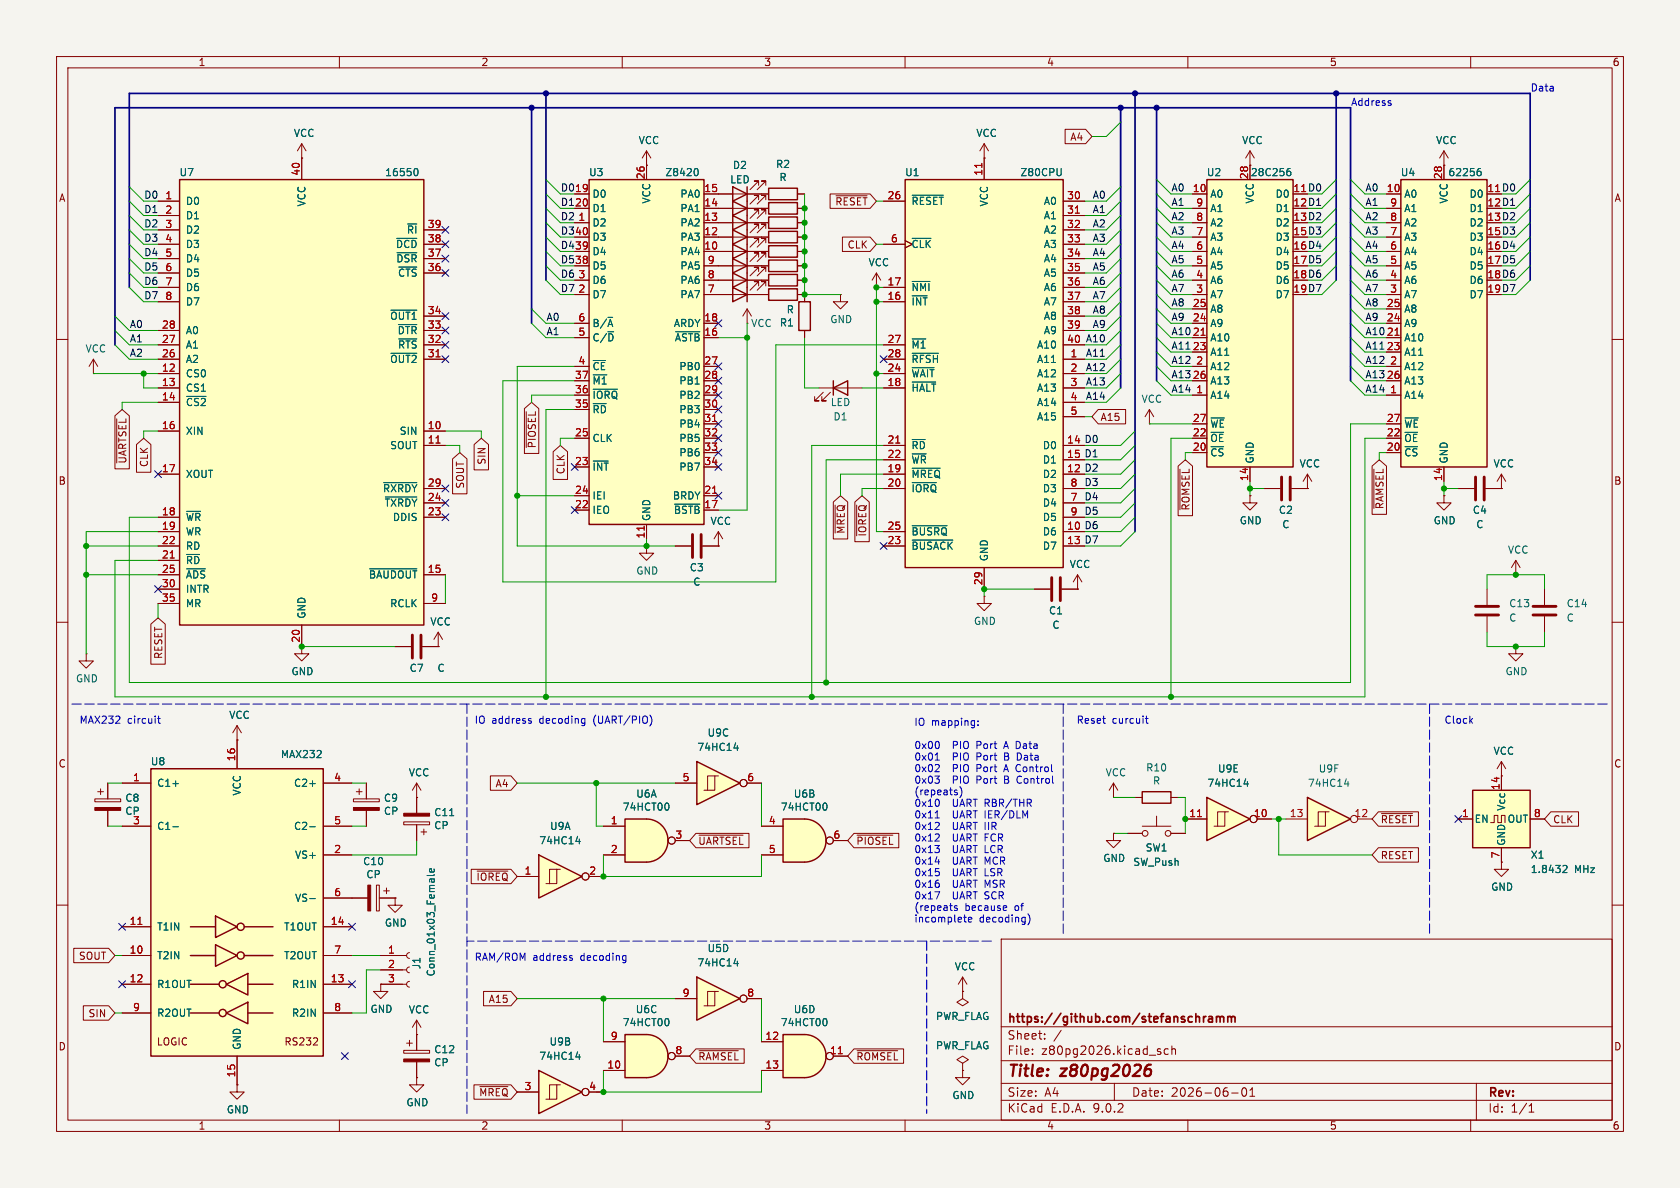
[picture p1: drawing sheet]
<svg xmlns="http://www.w3.org/2000/svg" width="297mm" height="210mm" viewBox="0 0 297 210" stroke-linecap="round" stroke-linejoin="round" font-family="sans-serif">
<defs><g id="words">
<g font-size="2.8" fill="#840000">
<text x="178" y="190.9">Title:</text>
<text x="187.7" y="190.9">z80pg2026</text>
</g>
<g font-size="2.1" fill="#840000">
<text x="178" y="184">Sheet:</text>
<text x="178" y="181.2">https://github.com/stefanschramm</text>
<text x="178" y="186.7">File:</text>
<text x="184.1" y="186.7">z80pg2026.kicad_sch</text>
<text x="178" y="196.9">KiCad</text>
<text x="178" y="194.1">Size:</text>
<text x="184.7" y="194.1">A4</text>
<text x="185.7" y="196.9">E.D.A.</text>
<text x="193.3" y="196.9">9.0.2</text>
<text x="200" y="194.1">Date:</text>
<text x="207" y="194.1">2026-06-01</text>
<text x="263" y="194.3">Rev:</text>
<text x="263" y="196.9">Id:</text>
<text x="267.1" y="196.9">1/1</text>
</g>
<g font-size="1.8" fill="#840000">
<text x="35" y="11.9">1</text>
<text x="85" y="11.9">2</text>
<text x="135" y="11.9">3</text>
<text x="185" y="11.9">4</text>
<text x="235" y="11.9">5</text>
<text x="285" y="11.9">6</text>
<text x="189.1" y="25.1">A4</text>
<text x="10.3" y="35.9">A</text>
<text x="285.3" y="35.9">A</text>
<text x="228.6" y="36.6">12 D1</text>
<text x="228.6" y="39.1">13 D2</text>
<text x="228.6" y="41.7">15 D3</text>
<text x="262.8" y="36.6">12 D1</text>
<text x="262.8" y="39.1">13 D2</text>
<text x="262.8" y="41.7">15 D3</text>
<text x="149.7" y="44.1">CLK</text>
<text x="228.6" y="44.2">16 D4</text>
<text x="228.6" y="46.7">17 D5</text>
<text x="262.8" y="44.2">16 D4</text>
<text x="262.8" y="46.7">17 D5</text>
<text x="228.6" y="49.3">18 D6</text>
<text x="228.6" y="51.8">19 D7</text>
<text x="262.8" y="49.3">18 D6</text>
<text x="262.8" y="51.8">19 D7</text>
<text x="194.5" y="74.6">A15</text>
<text x="22.5" y="82.1" transform="rotate(-90 22.5 82.1)">~{UARTSEL}</text>
<text x="26.4" y="82.7" transform="rotate(-90 26.4 82.7)">CLK</text>
<text x="86" y="82.2" transform="rotate(-90 86 82.2)">SIN</text>
<text x="94.9" y="79.3" transform="rotate(-90 94.9 79.3)">~{PIOSEL}</text>
<text x="100" y="83.9" transform="rotate(-90 100 83.9)">CLK</text>
<text x="10.3" y="85.9">B</text>
<text x="82.2" y="86.5" transform="rotate(-90 82.2 86.5)">SOUT</text>
<text x="285.3" y="85.9">B</text>
<text x="149.5" y="94.5" transform="rotate(-90 149.5 94.5)">~{MREQ}</text>
<text x="153.4" y="94.9" transform="rotate(-90 153.4 94.9)">~{IOREQ}</text>
<text x="210.5" y="90.4" transform="rotate(-90 210.5 90.4)">~{ROMSEL}</text>
<text x="244.8" y="90.1" transform="rotate(-90 244.8 90.1)">~{RAMSEL}</text>
<text x="28.9" y="116.6" transform="rotate(-90 28.9 116.6)">RESET</text>
<text x="10.3" y="135.9">C</text>
<text x="285.3" y="135.9">C</text>
<text x="87.5" y="139.4">A4</text>
<text x="123.3" y="149.5">~{UARTSEL}</text>
<text x="151.3" y="149.5">~{PIOSEL}</text>
<text x="244" y="145.7">~{RESET}</text>
<text x="274.5" y="145.7">CLK</text>
<text x="84.1" y="155.9">~{IOREQ}</text>
<text x="244" y="152.1">RESET</text>
<text x="13.8" y="169.9">SOUT</text>
<text x="86.3" y="177.5">A15</text>
<text x="10.3" y="185.9">D</text>
<text x="15.5" y="180">SIN</text>
<text x="27.6" y="185">LOGIC</text>
<text x="50.2" y="185">RS232</text>
<text x="285.3" y="185.9">D</text>
<text x="123.3" y="187.6">~{RAMSEL}</text>
<text x="151.3" y="187.6">~{ROMSEL}</text>
<text x="84.6" y="194">~{MREQ}</text>
<text x="35" y="199.9">1</text>
<text x="85" y="199.9">2</text>
<text x="135" y="199.9">3</text>
<text x="185" y="199.9">4</text>
<text x="235" y="199.9">5</text>
<text x="285" y="199.9">6</text>
</g>
<g font-size="1.8" fill="#0000c2">
<text x="270.5" y="16.3">Data</text>
<text x="238.8" y="18.8">Address</text>
<text x="14" y="128">MAX232</text>
<text x="22.5" y="128">circuit</text>
<text x="83.8" y="128">IO</text>
<text x="86.9" y="128">address</text>
<text x="95.5" y="128">decoding</text>
<text x="105.2" y="128">(UART/PIO)</text>
<text x="161.5" y="128.5">IO</text>
<text x="164.7" y="128.5">mapping:</text>
<text x="190.2" y="128">Reset</text>
<text x="196.6" y="128">curcuit</text>
<text x="255.3" y="128">Clock</text>
<text x="161.5" y="132.6">0x00</text>
<text x="161.5" y="134.7">0x01</text>
<text x="161.5" y="136.7">0x02</text>
<text x="168.5" y="132.6">PIO</text>
<text x="168.5" y="134.7">PIO</text>
<text x="168.5" y="136.7">PIO</text>
<text x="172.9" y="132.6">Port</text>
<text x="172.9" y="134.7">Port</text>
<text x="172.9" y="136.7">Port</text>
<text x="178" y="132.6">A Data</text>
<text x="178" y="134.7">B</text>
<text x="178" y="136.7">A Control</text>
<text x="180.5" y="134.7">Data</text>
<text x="161.5" y="138.7">0x03</text>
<text x="161.5" y="140.8">(repeats)</text>
<text x="161.5" y="142.8">0x10</text>
<text x="168.5" y="138.7">PIO</text>
<text x="168.5" y="142.8">UART RBR/THR</text>
<text x="172.9" y="138.7">Port</text>
<text x="178" y="138.7">B</text>
<text x="180.5" y="138.7">Control</text>
<text x="161.5" y="144.9">0x11</text>
<text x="161.5" y="146.9">0x12</text>
<text x="161.5" y="149">0x12</text>
<text x="168.5" y="144.9">UART IER/DLM</text>
<text x="168.5" y="146.9">UART IIR</text>
<text x="168.5" y="149">UART FCR</text>
<text x="161.5" y="151">0x13</text>
<text x="161.5" y="153.1">0x14</text>
<text x="161.5" y="155.1">0x15</text>
<text x="168.5" y="151">UART LCR</text>
<text x="168.5" y="153.1">UART MCR</text>
<text x="168.5" y="155.1">UART LSR</text>
<text x="161.5" y="157.1">0x16</text>
<text x="161.5" y="159.2">0x17</text>
<text x="161.5" y="161.2">(repeats</text>
<text x="168.5" y="157.1">UART MSR</text>
<text x="168.5" y="159.2">UART SCR</text>
<text x="170.6" y="161.2">because</text>
<text x="179.5" y="161.2">of</text>
<text x="161.5" y="163.3">incomplete</text>
<text x="173.1" y="163.3">decoding)</text>
<text x="83.8" y="169.9">RAM/ROM</text>
<text x="94.2" y="169.9">address</text>
<text x="102.7" y="169.9">decoding</text>
</g>
<g font-size="1.8" fill="#006464">
<text x="51.9" y="24.4">VCC</text>
<text x="112.8" y="25.7">VCC</text>
<text x="137.1" y="29.9">R2</text>
<text x="172.5" y="24.4">VCC</text>
<text x="219.5" y="25.7">VCC</text>
<text x="253.8" y="25.7">VCC</text>
<text x="31.6" y="31.3">U7</text>
<text x="68" y="31.3">16550</text>
<text x="104" y="31.3">U3</text>
<text x="104.6" y="35.2">D0</text>
<text x="117.5" y="31.3">Z8420</text>
<text x="120.2" y="35.2">PA0</text>
<text x="129" y="32.6">LED</text>
<text x="129.5" y="30.1">D2</text>
<text x="137.7" y="32.2">R</text>
<text x="159.9" y="31.3">U1</text>
<text x="180.3" y="31.3">Z80CPU</text>
<text x="213.3" y="31.3">U2</text>
<text x="213.9" y="35.2">A0</text>
<text x="221" y="31.3">28C256</text>
<text x="225.4" y="35.2">D0</text>
<text x="247.5" y="31.3">U4</text>
<text x="248.2" y="35.2">A0</text>
<text x="256" y="31.3">62256</text>
<text x="259.7" y="35.2">D0</text>
<text x="32.8" y="36.4">D0</text>
<text x="32.8" y="39">D1</text>
<text x="32.8" y="41.5">D2</text>
<text x="54.2" y="36.6" transform="rotate(-90 54.2 36.6)">VCC</text>
<text x="71.8" y="41.5">~{RI}</text>
<text x="104.6" y="37.7">D1</text>
<text x="104.6" y="40.2">D2</text>
<text x="115.2" y="36.1" transform="rotate(-90 115.2 36.1)">VCC</text>
<text x="120.2" y="37.7">PA1</text>
<text x="120.2" y="40.2">PA2</text>
<text x="161" y="36.4">~{RESET}</text>
<text x="174.9" y="36.6" transform="rotate(-90 174.9 36.6)">VCC</text>
<text x="184.4" y="36.4">A0</text>
<text x="184.4" y="39">A1</text>
<text x="184.4" y="41.5">A2</text>
<text x="213.9" y="37.7">A1</text>
<text x="213.9" y="40.2">A2</text>
<text x="221.8" y="36.1" transform="rotate(-90 221.8 36.1)">VCC</text>
<text x="225.4" y="37.7">D1</text>
<text x="225.4" y="40.2">D2</text>
<text x="248.2" y="37.7">A1</text>
<text x="248.2" y="40.2">A2</text>
<text x="256.1" y="36.1" transform="rotate(-90 256.1 36.1)">VCC</text>
<text x="259.7" y="37.7">D1</text>
<text x="259.7" y="40.2">D2</text>
<text x="32.8" y="44">D3</text>
<text x="32.8" y="46.6">D4</text>
<text x="69.9" y="44">~{DCD}</text>
<text x="70" y="46.6">~{DSR}</text>
<text x="104.6" y="42.8">D3</text>
<text x="104.6" y="45.3">D4</text>
<text x="104.6" y="47.9">D5</text>
<text x="120.2" y="42.8">PA3</text>
<text x="120.2" y="45.3">PA4</text>
<text x="120.2" y="47.9">PA5</text>
<text x="153.5" y="47.3">VCC</text>
<text x="161" y="44">~{CLK}</text>
<text x="184.4" y="44">A3</text>
<text x="184.4" y="46.6">A4</text>
<text x="213.9" y="42.8">A3</text>
<text x="213.9" y="45.3">A4</text>
<text x="213.9" y="47.9">A5</text>
<text x="225.4" y="42.8">D3</text>
<text x="225.4" y="45.3">D4</text>
<text x="225.4" y="47.9">D5</text>
<text x="248.2" y="42.8">A3</text>
<text x="248.2" y="45.3">A4</text>
<text x="248.2" y="47.9">A5</text>
<text x="259.7" y="42.8">D3</text>
<text x="259.7" y="45.3">D4</text>
<text x="259.7" y="47.9">D5</text>
<text x="32.8" y="49.1">D5</text>
<text x="32.8" y="51.7">D6</text>
<text x="70.3" y="49.1">~{CTS}</text>
<text x="104.6" y="50.4">D6</text>
<text x="104.6" y="52.9">D7</text>
<text x="120.2" y="50.4">PA6</text>
<text x="120.2" y="52.9">PA7</text>
<text x="161" y="51.7">~{NMI}</text>
<text x="184.4" y="49.1">A5</text>
<text x="184.4" y="51.7">A6</text>
<text x="213.9" y="50.4">A6</text>
<text x="213.9" y="52.9">A7</text>
<text x="225.4" y="50.4">D6</text>
<text x="225.4" y="52.9">D7</text>
<text x="248.2" y="50.4">A6</text>
<text x="248.2" y="52.9">A7</text>
<text x="259.7" y="50.4">D6</text>
<text x="259.7" y="52.9">D7</text>
<text x="32.8" y="54.2">D7</text>
<text x="32.8" y="59.3">A0</text>
<text x="68.9" y="56.7">~{OUT1}</text>
<text x="70.2" y="59.3">~{DTR}</text>
<text x="104.6" y="58">B/~{A}</text>
<text x="119" y="58">ARDY</text>
<text x="132.7" y="58">VCC</text>
<text x="137.8" y="57.9">R1</text>
<text x="139" y="55.6">R</text>
<text x="146.7" y="57.3">GND</text>
<text x="161" y="54.2">~{INT}</text>
<text x="184.4" y="54.2">A7</text>
<text x="184.4" y="56.7">A8</text>
<text x="184.4" y="59.3">A9</text>
<text x="213.9" y="55.5">A8</text>
<text x="213.9" y="58">A9</text>
<text x="248.2" y="55.5">A8</text>
<text x="248.2" y="58">A9</text>
<text x="15" y="62.5">VCC</text>
<text x="32.8" y="61.8">A1</text>
<text x="32.8" y="64.4">A2</text>
<text x="68.9" y="64.4">~{OUT2}</text>
<text x="70.3" y="61.8">~{RTS}</text>
<text x="104.6" y="60.6">C/~{D}</text>
<text x="104.6" y="65.6">~{CE}</text>
<text x="119.2" y="60.6">~{ASTB}</text>
<text x="120" y="65.6">PB0</text>
<text x="161" y="61.8">~{M1}</text>
<text x="161" y="64.4">~{RFSH}</text>
<text x="183.2" y="61.8">A10</text>
<text x="183.2" y="64.4">A11</text>
<text x="213.9" y="60.6">A10</text>
<text x="213.9" y="63.1">A11</text>
<text x="213.9" y="65.6">A12</text>
<text x="248.2" y="60.6">A10</text>
<text x="248.2" y="63.1">A11</text>
<text x="248.2" y="65.6">A12</text>
<text x="32.8" y="66.9">CS0</text>
<text x="32.8" y="69.4">CS1</text>
<text x="32.8" y="72">~{CS2}</text>
<text x="104.6" y="68.2">~{M1}</text>
<text x="104.6" y="70.7">~{IORQ}</text>
<text x="120" y="68.2">PB1</text>
<text x="120" y="70.7">PB2</text>
<text x="146.8" y="72">LED</text>
<text x="161" y="66.9">~{WAIT}</text>
<text x="161" y="69.4">~{HALT}</text>
<text x="183.2" y="66.9">A12</text>
<text x="183.2" y="69.4">A13</text>
<text x="183.2" y="72">A14</text>
<text x="201.7" y="71.4">VCC</text>
<text x="213.9" y="68.2">A13</text>
<text x="213.9" y="70.7">A14</text>
<text x="248.2" y="68.2">A13</text>
<text x="248.2" y="70.7">A14</text>
<text x="32.8" y="77.1">XIN</text>
<text x="70.6" y="77.1">SIN</text>
<text x="104.6" y="73.3">~{RD}</text>
<text x="120" y="73.3">PB3</text>
<text x="120" y="75.8">PB4</text>
<text x="147.2" y="74.5">D1</text>
<text x="183.2" y="74.5">A15</text>
<text x="213.9" y="75.8">~{WE}</text>
<text x="248.2" y="75.8">~{WE}</text>
<text x="68.9" y="79.6">SOUT</text>
<text x="104.6" y="78.3">CLK</text>
<text x="104.6" y="83.4">~{INT}</text>
<text x="120" y="78.3">PB5</text>
<text x="120" y="80.9">PB6</text>
<text x="120" y="83.4">PB7</text>
<text x="161" y="79.6">~{RD}</text>
<text x="161" y="82.1">~{WR}</text>
<text x="184.3" y="79.6">D0</text>
<text x="184.3" y="82.1">D1</text>
<text x="213.9" y="78.3">~{OE}</text>
<text x="213.9" y="80.9">~{CS}</text>
<text x="221.8" y="82" transform="rotate(-90 221.8 82)">GND</text>
<text x="229.7" y="82.8">VCC</text>
<text x="248.2" y="78.3">~{OE}</text>
<text x="248.2" y="80.9">~{CS}</text>
<text x="256.1" y="82" transform="rotate(-90 256.1 82)">GND</text>
<text x="263.9" y="82.8">VCC</text>
<text x="32.8" y="84.7">XOUT</text>
<text x="67.6" y="87.2">~{RXRDY}</text>
<text x="67.9" y="89.8">~{TXRDY}</text>
<text x="104.6" y="88.5">IEI</text>
<text x="118.9" y="88.5">BRDY</text>
<text x="161" y="84.7">~{MREQ}</text>
<text x="161" y="87.2">~{IORQ}</text>
<text x="184.3" y="84.7">D2</text>
<text x="184.3" y="87.2">D3</text>
<text x="184.3" y="89.8">D4</text>
<text x="32.8" y="92.3">~{WR}</text>
<text x="32.8" y="94.8">WR</text>
<text x="69.4" y="92.3">DDIS</text>
<text x="104.6" y="91">IEO</text>
<text x="115.2" y="92.2" transform="rotate(-90 115.2 92.2)">GND</text>
<text x="119" y="91">~{BSTB}</text>
<text x="125.5" y="93">VCC</text>
<text x="161" y="94.8">~{BUSRQ}</text>
<text x="184.3" y="92.3">D5</text>
<text x="184.3" y="94.8">D6</text>
<text x="219.1" y="92.9">GND</text>
<text x="226" y="91">C2</text>
<text x="226.6" y="93.6">C</text>
<text x="253.4" y="92.9">GND</text>
<text x="260.3" y="91">C4</text>
<text x="260.9" y="93.6">C</text>
<text x="32.8" y="97.4">RD</text>
<text x="32.8" y="99.9">~{RD}</text>
<text x="112.4" y="101.8">GND</text>
<text x="121.8" y="101.2">C3</text>
<text x="161" y="97.4">~{BUSACK}</text>
<text x="174.9" y="99.3" transform="rotate(-90 174.9 99.3)">GND</text>
<text x="184.3" y="97.4">D7</text>
<text x="189" y="100.6">VCC</text>
<text x="266.5" y="98.1">VCC</text>
<text x="32.8" y="102.5">~{ADS}</text>
<text x="32.8" y="105">INTR</text>
<text x="32.8" y="107.5">MR</text>
<text x="65.1" y="102.5">~{BAUDOUT}</text>
<text x="68.9" y="107.5">RCLK</text>
<text x="122.5" y="103.7">C</text>
<text x="266.7" y="107.5">C13</text>
<text x="276.9" y="107.5">C14</text>
<text x="54.2" y="109.5" transform="rotate(-90 54.2 109.5)">GND</text>
<text x="76" y="110.8">VCC</text>
<text x="172.1" y="110.7">GND</text>
<text x="185.3" y="108.8">C1</text>
<text x="186" y="111.4">C</text>
<text x="266.7" y="110.1">C</text>
<text x="276.9" y="110.1">C</text>
<text x="51.4" y="119.6">GND</text>
<text x="72.3" y="119">C7</text>
<text x="77.2" y="119">C</text>
<text x="266.1" y="119.6">GND</text>
<text x="13.3" y="120.8">GND</text>
<text x="40.4" y="127.3">VCC</text>
<text x="125" y="130.4">U9C</text>
<text x="26.6" y="135.5">U8</text>
<text x="49.5" y="134.2">MAX232</text>
<text x="72.2" y="137.4">VCC</text>
<text x="123.2" y="132.9">74HC14</text>
<text x="195.4" y="137.4">VCC</text>
<text x="202.5" y="136.6">R10</text>
<text x="215.2" y="136.8">U9E</text>
<text x="233" y="136.8">U9F</text>
<text x="263.9" y="133.6">VCC</text>
<text x="22.1" y="141.9">C8</text>
<text x="27.7" y="139.3">C1+</text>
<text x="42.8" y="140.7" transform="rotate(-90 42.8 140.7)">VCC</text>
<text x="51.9" y="139.3">C2+</text>
<text x="67.8" y="141.9">C9</text>
<text x="110" y="143.5">74HCT00</text>
<text x="112.4" y="141.2">U6A</text>
<text x="137.9" y="143.5">74HCT00</text>
<text x="140.2" y="141.2">U6B</text>
<text x="203.7" y="138.9">R</text>
<text x="213.3" y="139.3">74HC14</text>
<text x="231.1" y="139.3">74HC14</text>
<text x="266.3" y="143.4" transform="rotate(-90 266.3 143.4)">Vcc</text>
<text x="22.1" y="144.2">CP</text>
<text x="27.7" y="146.9">C1-</text>
<text x="51.9" y="146.9">C2-</text>
<text x="67.8" y="144.2">CP</text>
<text x="76.7" y="144.5">C11</text>
<text x="76.7" y="146.8">CP</text>
<text x="95.2" y="149.5">74HC14</text>
<text x="97.1" y="146.9">U9A</text>
<text x="260.6" y="145.6">EN</text>
<text x="266.3" y="149.6" transform="rotate(-90 266.3 149.6)">GND</text>
<text x="266.4" y="145.6">OUT</text>
<text x="52.1" y="152">VS+</text>
<text x="64.1" y="153.1">C10</text>
<text x="64.7" y="155.4">CP</text>
<text x="194.9" y="152.6">GND</text>
<text x="200.3" y="153.3">SW_Push</text>
<text x="202.4" y="150.7">SW1</text>
<text x="270.5" y="154.5">1.8432</text>
<text x="270.5" y="152">X1</text>
<text x="278.3" y="154.5">MHz</text>
<text x="52.1" y="159.6">VS-</text>
<text x="263.5" y="157.7">GND</text>
<text x="27.7" y="164.7">T1IN</text>
<text x="50.1" y="164.7">T1OUT</text>
<text x="67.9" y="164">GND</text>
<text x="27.7" y="169.8">T2IN</text>
<text x="50.1" y="169.8">T2OUT</text>
<text x="74.5" y="171.4" transform="rotate(-90 74.5 171.4)">J1</text>
<text x="77.1" y="172.7" transform="rotate(-90 77.1 172.7)">Conn_01x03_Female</text>
<text x="123.2" y="171">74HC14</text>
<text x="125" y="168.5">U5D</text>
<text x="168.7" y="171.7">VCC</text>
<text x="27.7" y="174.9">R1OUT</text>
<text x="27.7" y="179.9">R2OUT</text>
<text x="51.5" y="174.9">R1IN</text>
<text x="51.5" y="179.9">R2IN</text>
<text x="65.4" y="179.2">GND</text>
<text x="72.2" y="179.3">VCC</text>
<text x="112.3" y="179.3">U6C</text>
<text x="140.2" y="179.3">U6D</text>
<text x="42.8" y="185.7" transform="rotate(-90 42.8 185.7)">GND</text>
<text x="97.1" y="185">U9B</text>
<text x="110" y="181.6">74HCT00</text>
<text x="137.9" y="181.6">74HCT00</text>
<text x="165.4" y="180.5">PWR_FLAG</text>
<text x="165.4" y="185.7">PWR_FLAG</text>
<text x="76.7" y="186.4">C12</text>
<text x="76.7" y="188.7">CP</text>
<text x="95.2" y="187.6">74HC14</text>
<text x="40" y="197">GND</text>
<text x="71.8" y="195.8">GND</text>
<text x="168.3" y="194.5">GND</text>
</g>
<g font-size="1.8" fill="#009600">
<text x="25.4" y="35.2">D0</text>
<text x="99.1" y="33.9">D019</text>
<text x="25.4" y="40.3">D2</text>
<text x="99.1" y="36.5">D120</text>
<text x="99.1" y="39">D2</text>
<text x="99.1" y="41.6">D340</text>
<text x="147.6" y="36.5">~{RESET}</text>
<text x="25.4" y="45.4">D4</text>
<text x="25.4" y="42.8">D3</text>
<text x="25.4" y="47.9">D5</text>
<text x="99.1" y="46.6">D538</text>
<text x="99.1" y="44.1">D439</text>
<text x="25.4" y="50.5">D6</text>
<text x="25.4" y="53">D7</text>
<text x="99.1" y="51.7">D7</text>
<text x="99.1" y="49.2">D6</text>
</g>
<g font-size="1.8" fill="#a90000">
<text x="29.1" y="35.3">1</text>
<text x="53.1" y="31.2" transform="rotate(-90 53.1 31.2)">40</text>
<text x="101.6" y="34">19</text>
<text x="114" y="31.8" transform="rotate(-90 114 31.8)">26</text>
<text x="124.4" y="34">15</text>
<text x="156.8" y="35.3">26</text>
<text x="173.7" y="31.2" transform="rotate(-90 173.7 31.2)">11</text>
<text x="188.6" y="35.3">30</text>
<text x="210.8" y="34">10</text>
<text x="220.7" y="31.8" transform="rotate(-90 220.7 31.8)">28</text>
<text x="228.6" y="34">11 D0</text>
<text x="228.6" y="34">11</text>
<text x="245.1" y="34">10</text>
<text x="255" y="31.8" transform="rotate(-90 255 31.8)">28</text>
<text x="262.8" y="34">11 D0</text>
<text x="262.8" y="34">11</text>
<text x="29.1" y="37.8">2</text>
<text x="29.1" y="40.4">3</text>
<text x="75.5" y="40.4">39</text>
<text x="101.6" y="36.6">20</text>
<text x="101.6" y="41.7">40</text>
<text x="102.2" y="39.1">1</text>
<text x="124.4" y="36.6">14</text>
<text x="124.4" y="39.1">13</text>
<text x="124.4" y="41.7">12</text>
<text x="188.6" y="37.8">31</text>
<text x="188.6" y="40.4">32</text>
<text x="211.4" y="36.6">9</text>
<text x="211.4" y="39.1">8</text>
<text x="211.4" y="41.7">7</text>
<text x="228.6" y="36.6">12</text>
<text x="228.6" y="39.1">13</text>
<text x="228.6" y="41.7">15</text>
<text x="245.7" y="36.6">9</text>
<text x="245.7" y="39.1">8</text>
<text x="245.7" y="41.7">7</text>
<text x="262.8" y="36.6">12</text>
<text x="262.8" y="39.1">13</text>
<text x="262.8" y="41.7">15</text>
<text x="29.1" y="42.9">4</text>
<text x="29.1" y="45.5">5</text>
<text x="75.5" y="42.9">38</text>
<text x="75.5" y="45.5">37</text>
<text x="101.6" y="44.2">39</text>
<text x="101.6" y="46.7">38</text>
<text x="124.4" y="44.2">10</text>
<text x="125" y="46.7">9</text>
<text x="157.4" y="42.9">6</text>
<text x="188.6" y="42.9">33</text>
<text x="188.6" y="45.5">34</text>
<text x="211.4" y="44.2">6</text>
<text x="211.4" y="46.7">5</text>
<text x="228.6" y="44.2">16</text>
<text x="228.6" y="46.7">17</text>
<text x="245.7" y="44.2">6</text>
<text x="245.7" y="46.7">5</text>
<text x="262.8" y="44.2">16</text>
<text x="262.8" y="46.7">17</text>
<text x="29.1" y="48">6</text>
<text x="29.1" y="50.5">7</text>
<text x="29.1" y="53.1">8</text>
<text x="75.5" y="48">36</text>
<text x="102.2" y="49.3">3</text>
<text x="102.2" y="51.8">2</text>
<text x="125" y="49.3">8</text>
<text x="125" y="51.8">7</text>
<text x="156.8" y="50.5">17</text>
<text x="156.8" y="53.1">16</text>
<text x="188.6" y="48">35</text>
<text x="188.6" y="50.5">36</text>
<text x="188.6" y="53.1">37</text>
<text x="211.4" y="49.3">4</text>
<text x="211.4" y="51.8">3</text>
<text x="228.6" y="49.3">18</text>
<text x="228.6" y="51.8">19</text>
<text x="245.7" y="49.3">4</text>
<text x="245.7" y="51.8">3</text>
<text x="262.8" y="49.3">18</text>
<text x="262.8" y="51.8">19</text>
<text x="28.5" y="58.2">28</text>
<text x="75.5" y="55.6">34</text>
<text x="75.5" y="58.2">33</text>
<text x="102.2" y="56.9">6</text>
<text x="102.2" y="59.4">5</text>
<text x="124.4" y="56.9">18</text>
<text x="124.4" y="59.4">16</text>
<text x="188.6" y="55.6">38</text>
<text x="188.6" y="58.2">39</text>
<text x="210.8" y="54.4">25</text>
<text x="210.8" y="56.9">24</text>
<text x="210.8" y="59.4">21</text>
<text x="245.1" y="54.4">25</text>
<text x="245.1" y="56.9">24</text>
<text x="245.1" y="59.4">21</text>
<text x="28.5" y="60.7">27</text>
<text x="28.5" y="63.2">26</text>
<text x="28.5" y="65.8">12</text>
<text x="75.5" y="60.7">32</text>
<text x="75.5" y="63.2">31</text>
<text x="102.2" y="64.5">4</text>
<text x="124.4" y="64.5">27</text>
<text x="156.8" y="60.7">27</text>
<text x="156.8" y="63.2">28</text>
<text x="156.8" y="65.8">24</text>
<text x="188.6" y="60.7">40</text>
<text x="189.2" y="63.2">1</text>
<text x="189.2" y="65.8">2</text>
<text x="210.8" y="62">23</text>
<text x="211.4" y="64.5">2</text>
<text x="245.1" y="62">23</text>
<text x="245.7" y="64.5">2</text>
<text x="28.5" y="68.3">13</text>
<text x="28.5" y="70.9">14</text>
<text x="101.6" y="67.1">37</text>
<text x="101.6" y="69.6">36</text>
<text x="124.4" y="67.1">28</text>
<text x="124.4" y="69.6">29</text>
<text x="156.8" y="68.3">18</text>
<text x="189.2" y="68.3">3</text>
<text x="189.2" y="70.9">4</text>
<text x="210.8" y="67.1">26</text>
<text x="211.4" y="69.6">1</text>
<text x="245.1" y="67.1">26</text>
<text x="245.7" y="69.6">1</text>
<text x="28.5" y="75.9">16</text>
<text x="75.5" y="75.9">10</text>
<text x="101.6" y="72.1">35</text>
<text x="101.6" y="77.2">25</text>
<text x="124.4" y="72.1">30</text>
<text x="124.4" y="74.7">31</text>
<text x="124.4" y="77.2">32</text>
<text x="189.2" y="73.4">5</text>
<text x="210.8" y="74.7">27</text>
<text x="210.8" y="77.2">22</text>
<text x="245.1" y="74.7">27</text>
<text x="245.1" y="77.2">22</text>
<text x="28.5" y="83.6">17</text>
<text x="75.5" y="78.5">11</text>
<text x="101.6" y="82.3">23</text>
<text x="124.4" y="79.8">33</text>
<text x="124.4" y="82.3">34</text>
<text x="156.8" y="78.5">21</text>
<text x="156.8" y="81">22</text>
<text x="156.8" y="83.6">19</text>
<text x="188.6" y="78.5">14</text>
<text x="188.6" y="81">15</text>
<text x="188.6" y="83.6">12</text>
<text x="210.8" y="79.8">20</text>
<text x="245.1" y="79.8">20</text>
<text x="75.5" y="86.1">29</text>
<text x="75.5" y="88.6">24</text>
<text x="101.6" y="87.4">24</text>
<text x="101.6" y="89.9">22</text>
<text x="124.4" y="87.4">21</text>
<text x="124.4" y="89.9">17</text>
<text x="156.8" y="86.1">20</text>
<text x="189.2" y="86.1">8</text>
<text x="189.2" y="88.6">7</text>
<text x="220.7" y="85.1" transform="rotate(-90 220.7 85.1)">14</text>
<text x="255" y="85.1" transform="rotate(-90 255 85.1)">14</text>
<text x="28.5" y="91.2">18</text>
<text x="28.5" y="93.7">19</text>
<text x="75.5" y="91.2">23</text>
<text x="114" y="95.3" transform="rotate(-90 114 95.3)">11</text>
<text x="156.8" y="93.7">25</text>
<text x="188.6" y="93.7">10</text>
<text x="189.2" y="91.2">9</text>
<text x="28.5" y="96.3">22</text>
<text x="28.5" y="98.8">21</text>
<text x="28.5" y="101.3">25</text>
<text x="75.5" y="101.3">15</text>
<text x="156.8" y="96.3">23</text>
<text x="188.6" y="96.3">13</text>
<text x="28.5" y="103.9">30</text>
<text x="28.5" y="106.4">35</text>
<text x="76.1" y="106.4">9</text>
<text x="173.7" y="103.5" transform="rotate(-90 173.7 103.5)">29</text>
<text x="53.1" y="113.7" transform="rotate(-90 53.1 113.7)">20</text>
<text x="41.7" y="134.7" transform="rotate(-90 41.7 134.7)">16</text>
<text x="23.4" y="138.2">1</text>
<text x="59" y="138.2">4</text>
<text x="120.6" y="138.2">5</text>
<text x="132" y="138.2">6</text>
<text x="265.2" y="139.7" transform="rotate(-90 265.2 139.7)">14</text>
<text x="23.4" y="145.8">3</text>
<text x="59" y="145.8">5</text>
<text x="107.9" y="145.8">1</text>
<text x="119.3" y="148.3">3</text>
<text x="135.8" y="145.8">4</text>
<text x="147.2" y="148.3">6</text>
<text x="210.1" y="144.5">11</text>
<text x="221.6" y="144.5">10</text>
<text x="227.9" y="144.5">13</text>
<text x="239.4" y="144.5">12</text>
<text x="258.4" y="144.5">1</text>
<text x="271.1" y="144.5">8</text>
<text x="59" y="150.9">2</text>
<text x="92.6" y="154.7">1</text>
<text x="104.1" y="154.7">2</text>
<text x="107.9" y="150.9">2</text>
<text x="135.8" y="150.9">5</text>
<text x="265.2" y="151.8" transform="rotate(-90 265.2 151.8)">7</text>
<text x="59" y="158.5">6</text>
<text x="22.8" y="163.6">11</text>
<text x="58.4" y="163.6">14</text>
<text x="22.8" y="168.7">10</text>
<text x="22.8" y="173.7">12</text>
<text x="58.4" y="173.7">13</text>
<text x="59" y="168.7">7</text>
<text x="68.5" y="168.7">1</text>
<text x="68.5" y="171.2">2</text>
<text x="68.5" y="173.7">3</text>
<text x="23.4" y="178.8">9</text>
<text x="59" y="178.8">8</text>
<text x="120.6" y="176.3">9</text>
<text x="132" y="176.3">8</text>
<text x="107.9" y="183.9">9</text>
<text x="135.2" y="183.9">12</text>
<text x="41.7" y="190.5" transform="rotate(-90 41.7 190.5)">15</text>
<text x="107.3" y="189">10</text>
<text x="119.3" y="186.4">8</text>
<text x="135.2" y="189">13</text>
<text x="146.6" y="186.4">11</text>
<text x="92.6" y="192.8">3</text>
<text x="104.1" y="192.8">4</text>
</g>
<g font-size="1.8" fill="#0f0f0f">
<text x="193.1" y="35.2">A0</text>
<text x="207" y="33.9">A0</text>
<text x="241.3" y="33.9">A0</text>
<text x="25.4" y="37.8">D1</text>
<text x="193.1" y="37.8">A1</text>
<text x="193.1" y="40.3">A2</text>
<text x="207" y="36.5">A1</text>
<text x="207" y="39">A2</text>
<text x="207" y="41.6">A3</text>
<text x="241.3" y="41.6">A3</text>
<text x="241.3" y="36.5">A1</text>
<text x="241.3" y="39">A2</text>
<text x="193.1" y="47.9">A5</text>
<text x="193.1" y="45.4">A4</text>
<text x="193.1" y="42.8">A3</text>
<text x="207" y="44.1">A4</text>
<text x="207" y="46.6">A5</text>
<text x="241.3" y="44.1">A4</text>
<text x="241.3" y="46.6">A5</text>
<text x="193.1" y="53">A7</text>
<text x="193.1" y="50.5">A6</text>
<text x="207" y="49.2">A6</text>
<text x="207" y="51.7">A7</text>
<text x="241.3" y="49.2">A6</text>
<text x="241.3" y="51.7">A7</text>
<text x="22.9" y="58.1">A0</text>
<text x="96.5" y="56.8">A0</text>
<text x="96.5" y="59.3">A1</text>
<text x="193.1" y="58.1">A9</text>
<text x="193.1" y="55.5">A8</text>
<text x="207" y="59.3">A10</text>
<text x="207" y="56.8">A9</text>
<text x="207" y="54.3">A8</text>
<text x="241.3" y="59.3">A10</text>
<text x="241.3" y="56.8">A9</text>
<text x="241.3" y="54.3">A8</text>
<text x="22.9" y="63.2">A2</text>
<text x="22.9" y="60.6">A1</text>
<text x="191.9" y="63.2">A11</text>
<text x="191.9" y="65.7">A12</text>
<text x="191.9" y="60.6">A10</text>
<text x="207" y="64.4">A12</text>
<text x="207" y="61.9">A11</text>
<text x="241.3" y="61.9">A11</text>
<text x="241.3" y="64.4">A12</text>
<text x="191.9" y="70.8">A14</text>
<text x="191.9" y="68.2">A13</text>
<text x="207" y="67">A13</text>
<text x="207" y="69.5">A14</text>
<text x="241.3" y="69.5">A14</text>
<text x="241.3" y="67">A13</text>
<text x="188.6" y="78.5">14 D0</text>
<text x="188.6" y="81">15 D1</text>
<text x="188.6" y="83.6">12 D2</text>
<text x="191.6" y="88.6">D4</text>
<text x="191.6" y="86">D3</text>
<text x="188.6" y="93.7">10 D6</text>
<text x="191.6" y="91.1">D5</text>
<text x="188.6" y="96.3">13 D7</text>
</g>
</g></defs>
<path d="M0 0h297v210h-297z" fill="#f5f4ef" stroke="#f5f4ef" stroke-width=".18"/>
<g fill="none" stroke="#840000" stroke-width=".18">
<path d="M10 10h277v190h-277zM12 12h273v186h-273zM60 10v2M110 10v2M160 10v2M210 10v2M260 10v2M10 60h2M285 60h2M10 110h2M285 110h2M10 160h2"/>
<path d="M177 166h108v32h-108zM285 160h2M60 198v2M110 198v2M160 198v2M177 194.5h108M177 191.5h108M177 187.5h108M177 181.5h108M182.5 186.3v.1M182.5 185.5v.1M184.7 183.6v.1"/>
<path d="M184.7 182.8v.1M187.6 182.1l-1.3 2M197 191.5v3M204.8 185.9l.4 .1v.2l-.2 .2h-.3M204.8 185.4l.4 .1M206.5 185.5l-.4-.1-.3 .3v.4l.2 .2h.5M207.2 185.5l.2-.1 .3 .1 .1 .9M207.2 184.9v1.5M210 198v2M217.7 193.2h1.2M219.7 192.4l.2-.1a.81 .81 0 0 1 .6 .6 .81 .81 0 0 1-.3 .8l-.2 .1a.81 .81 0 0 1-.3-1.4zM221 193.8h.8"/>
<path d="M221 192.7l.4-.4v1.5M260 198v2M261 191.5v6.5M270.3 196.6h.9M270.3 195.5l.4-.4v1.5"/>
</g>
<path d="M202.8 189h.4l.2 .2v.6a.66 .66 0 0 1-.8 .4M203.5 188.2l-.6 .1" fill="none" stroke="#840000" stroke-width=".4"/>
<path d="M213.2 179.7l-.4 .1M213.7 179.8h.6v.9M215.1 179.8l.4-.1 .2 .2M215.1 179.7v1M215.7 179.9l.2-.2 .4 .1v.9M215.7 179.9v.8M217.1 179.8l.4-.1 .2 .2M217.1 179.7v1M217.7 179.9l.2-.2 .4 .1v.9M217.7 179.9v.8M214.3 180l-.5 .1a.29 .29 0 0 0-.2 .3 .29 .29 0 0 0 .2 .3l.5-.1" fill="none" stroke="#840000" stroke-width=".3"/>
<path d="M142.2 182.9a3.8 3.8 0 0 1 3.8 3.8 3.8 3.8 0 0 1-3.8 3.8z" fill="#ffffc2" stroke="#ffffc2" stroke-width=".18"/>
<path d="M138.4 182.9h3.8v7.6h-3.8z" fill="#ffffc2"/>
<path d="M138.4 182.9h3.8a3.8 3.8 0 0 1 3.8 3.8 3.8 3.8 0 0 1-3.8 3.8h-3.8z" fill="none" stroke="#840000" stroke-width=".25"/>
<g fill="none" stroke="#840000" stroke-width=".18">
<path d="M127 96.5h.1M127 94l-.8 1.3M127 94l.8 1.3M127 94v2.5M134.6 184.2h3.8M134.6 189.2h3.8M147.3 186.7h2.6"/>
<circle cx="146.7" cy="186.7" r=".63"/>
</g>
<path d="M148.2 186.3h.7" fill="none" stroke="#a90000" stroke-width=".18"/>
<path d="M146 180.1l.2 .4-.2 .8" fill="none" stroke="#006464" stroke-width=".18"/>
<path d="M231.1 141l7.7 3.8-7.7 3.8z" fill="#ffffc2"/>
<path d="M231.1 141l7.7 3.8-7.7 3.8z" fill="none" stroke="#840000" stroke-width=".25"/>
<g fill="none" stroke="#840000" stroke-width=".18">
<path d="M265.4 137.2h.1M265.4 134.6l-.7 1.3M265.4 134.6l.8 1.3M265.4 134.6v2.6M62.2 158.8h2.8M66.5 156.5h.6v4.5h-.6zM67.1 158.8h2.7M67.8 157.5h1M68.3 157v1M227.3 144.8h3.8M234.3 143.5h-1.3v2.6M234.9 143.5h-.6v2.6h-1.9"/>
<path d="M240 144.8h2.6M265.4 152.4v1.3h1.3l-1.3 1.2-1.2-1.2h1.2M265.4 152.4h.1M67.3 174v1.3h1.3l-1.3 1.2-1.3-1.2h1.3M67.3 174h.1"/>
<circle cx="239.4" cy="144.8" r=".63"/>
</g>
<path d="M237.7 138.6h.8M238.3 138.2v.8" fill="none" stroke="#006464" stroke-width=".18"/>
<path d="M65 156.5h.5v4.5h-.5z" fill="#840000" stroke="#840000" stroke-width=".18"/>
<path d="M95.2 189.2l7.7 3.8-7.7 3.9z" fill="#ffffc2"/>
<path d="M95.2 189.2l7.7 3.8-7.7 3.9z" fill="none" stroke="#840000" stroke-width=".25"/>
<g fill="none" stroke="#840000" stroke-width=".18">
<path d="M114.3 96.5v1.3h1.3l-1.3 1.3-1.3-1.3h1.3M114.3 96.5h.1M268 99.1l-.8 1.2M268 99.1l.7 1.2M268 99.1v2.5M262.9 104.1v2.8M262.9 109v2.8M268 101.6h.1M71.4 185.7h4.5v.5h-4.5zM71.9 184.4h1M72.4 183.9v1M73.7 190.5v1.3h1.2l-1.2 1.2-1.3-1.2h1.3"/>
<path d="M73.7 190.5h.1M73.7 182.9h.1M73.7 180.3v5.4M73.7 187.7v2.8M73.7 180.3l-.8 1.3M73.7 180.3l.7 1.3M91.4 193h3.8M98.4 191.8h-1.2v2.5M99.1 191.8h-.7v2.5h-1.9M104.1 193h2.6"/>
<circle cx="103.5" cy="193" r=".63"/>
</g>
<path d="M101.8 186.8h.8M102.4 186.4v.9" fill="none" stroke="#006464" stroke-width=".18"/>
<path d="M260.9 107.2h4M260.9 108.7h4" fill="none" stroke="#840000" stroke-width=".51"/>
<path d="M71.4 187.2h4.5v.5h-4.5z" fill="#840000" stroke="#840000" stroke-width=".18"/>
<path d="M123.2 172.7l7.6 3.8-7.6 3.8z" fill="#ffffc2"/>
<path d="M123.2 172.7l7.6 3.8-7.6 3.8z" fill="none" stroke="#840000" stroke-width=".25"/>
<g fill="none" stroke="#840000" stroke-width=".18">
<path d="M119.4 176.5h3.8M126.4 175.3h-1.3v2.5M127 175.3h-.6v2.5h-1.9M132.1 176.5h2.5"/>
<circle cx="131.4" cy="176.5" r=".63"/>
</g>
<path d="M129.8 170.3h.7M130.4 169.9v.9" fill="none" stroke="#006464" stroke-width=".18"/>
<path d="M114.3 182.9a3.8 3.8 0 0 1 3.8 3.8 3.8 3.8 0 0 1-3.8 3.8z" fill="#ffffc2" stroke="#ffffc2" stroke-width=".18"/>
<path d="M110.5 182.9h3.8v7.6h-3.8z" fill="#ffffc2"/>
<path d="M110.5 182.9h3.8a3.8 3.8 0 0 1 3.8 3.8 3.8 3.8 0 0 1-3.8 3.8h-3.8z" fill="none" stroke="#840000" stroke-width=".25"/>
<g fill="none" stroke="#840000" stroke-width=".18">
<path d="M53.3 27.9h.1M53.3 25.4l-.7 1.3M53.3 25.4l.8 1.3M53.3 25.4v2.5M67.3 168.9h4.6M67.3 171.5h4.6M67.3 174h4.6M72.4 168.4l-.4 .2-.1 .3 .1 .4 .4 .1M72.4 170.9l-.4 .2-.1 .4 .1 .3 .4 .2M72.4 173.5l-.4 .1-.1 .4 .1 .3 .4 .2M106.7 184.2h3.8M106.7 189.2h3.8"/>
<path d="M119.4 186.7h2.5"/>
<circle cx="118.7" cy="186.7" r=".63"/>
</g>
<path d="M76.7 153.6l.1 .4-.2 .2-.6-.1v-.5h.2l.2 .6M76.8 154.6l-.2 .2h-1.1M118.1 180.1l.2 .4-.2 .8" fill="none" stroke="#006464" stroke-width=".18"/>
<path d="M95.2 151.1l7.7 3.8-7.7 3.9z" fill="#ffffc2"/>
<path d="M147.3 68.6l2.6-1.3v2.6zM147.3 67.3v2.6M201.9 140h5.1v2h-5.1zM95.2 151.1l7.7 3.8-7.7 3.9z" fill="none" stroke="#840000" stroke-width=".25"/>
<g fill="none" stroke="#840000" stroke-width=".18">
<path d="M255.3 29.2h.1M255.3 26.7l-.8 1.2M255.3 26.7l.7 1.2M255.3 26.7v2.5M154.9 50.8h.1M154.9 48.3l-.7 1.2M154.9 48.3l.8 1.2M154.9 48.3v2.5M144.8 68.6h7.6M145.5 69.3l-1.5 1.6h.8h-.8v-.8M146.8 69.3l-1.5 1.6h.7h-.7v-.8M53.3 114.3v1.3h1.3l-1.3 1.2-1.2-1.2h1.2"/>
<path d="M53.3 114.3h.1M174 105.4v1.3h1.3l-1.3 1.3-1.3-1.3h1.3M174 105.4h.1M190.5 104.1h.1M190.5 101.6l-.8 1.3M190.5 101.6l.8 1.3M190.5 101.6v2.5M63 140h1M63.5 139.4v1.1M64.8 138.4v2.8M196.8 138.4l-.7 1.3M196.8 138.4l.8 1.3"/>
<path d="M196.8 138.4v2.6M62.5 141.2h4.6v.5h-4.6zM64.8 143.3v2.8M69.8 158.8v1.2h1.3l-1.3 1.3-1.2-1.3h1.2M69.8 158.8h.1M71.4 145.3h4.5v.5h-4.5zM73.7 141v2.8M73.7 145.8v2.8M74.4 147.1h1M74.9 146.6v1M91.4 154.9h3.8M98.4 153.7h-1.2v2.5"/>
<path d="M99.1 153.7h-.7v2.5h-1.9M104.1 154.9h2.6M196.8 147.3v1.3h1.3l-1.3 1.3-1.2-1.3h1.2M196.8 147.3h.1M196.8 141h.1M199.4 147.3h2.5M200.7 141h1.2M201.9 146.1h5.1M204.5 144.3v1.8M207 147.3h2.5M207 141h1.3M41.9 191.8v1.2h1.3l-1.3 1.3-1.3-1.3h1.3"/>
<path d="M41.9 191.8h.1"/>
<circle cx="103.5" cy="154.9" r=".63"/>
<circle cx="202.4" cy="147.3" r=".51"/>
<circle cx="206.5" cy="147.3" r=".51"/>
</g>
<path d="M79.5 144.2h.7M101.8 148.7h.8M102.4 148.3v.9" fill="none" stroke="#006464" stroke-width=".18"/>
<g fill="#840000" stroke="#840000" stroke-width=".18">
<path d="M71.4 143.8h4.5v.5h-4.5z"/>
<path d="M62.5 142.7h4.6v.6h-4.6z"/>
</g>
<path d="M247.6 31.8h15.3v50.8h-15.3z" fill="#ffffc2"/>
<path d="M247.6 31.8h15.3v50.8h-15.3z" fill="none" stroke="#840000" stroke-width=".25"/>
<g fill="none" stroke="#840000" stroke-width=".18">
<path d="M245.1 34.3h2.5M245.1 36.8h2.5M245.1 39.4h2.5M255.3 29.2v2.6M245.1 41.9h2.5M245.1 44.5h2.5M245.1 47h2.5M245.1 49.5h2.5M245.1 52.1h2.5M245.1 54.6h2.5M245.1 57.2h2.5M245.1 59.7h2.5"/>
<path d="M245.1 62.2h2.5M245.1 64.8h2.5M245.1 67.3h2.5M245.1 69.9h2.5M245.1 74.9h2.5M245.1 77.5h2.5M221 87.6v1.3h1.2l-1.2 1.3-1.3-1.3h1.3M221 87.6h.1M245.1 80h2.5M255.3 82.6v2.5M182.9 104.1h2.8M187.7 104.1h2.8"/>
</g>
<path d="M246.6 59.3h.7" fill="none" stroke="#a90000" stroke-width=".18"/>
<path d="M261.4 30.3h.2l.3 .2-.1 .4-.4 .2M261.7 29.8l-.3 .1M248.4 73.9h2.3" fill="none" stroke="#006464" stroke-width=".18"/>
<path d="M185.9 102.1v4.1M187.5 102.1v4.1" fill="none" stroke="#840000" stroke-width=".51"/>
<path d="M213.4 141l7.6 3.8-7.6 3.8z" fill="#ffffc2"/>
<path d="M213.4 141l7.6 3.8-7.6 3.8z" fill="none" stroke="#840000" stroke-width=".25"/>
<g fill="none" stroke="#840000" stroke-width=".18">
<path d="M223.5 86.4h2.8M228.3 86.4h2.8M209.5 144.8h3.9M216.5 143.5h-1.2v2.6M217.2 143.5h-.7v2.6h-1.9M222.2 144.8h2.6"/>
<circle cx="221.6" cy="144.8" r=".63"/>
</g>
<path d="M211.7 144.4h.7" fill="none" stroke="#a90000" stroke-width=".18"/>
<path d="M219.9 138.6h.8M220.5 138.2v.8" fill="none" stroke="#006464" stroke-width=".18"/>
<path d="M226.6 84.3v4.1M228.1 84.3v4.1" fill="none" stroke="#840000" stroke-width=".51"/>
<path d="M26.7 135.9h30.4v50.8h-30.4z" fill="#ffffc2"/>
<g fill="none" stroke="#840000" stroke-width=".25">
<path d="M26.7 135.9h30.4v50.8h-30.4zM33.7 163.8h4.4M33.7 168.9h4.4M33.7 174h5M33.7 179.1h5M38.1 161.9l3.8 1.9-3.8 1.9zM38.1 167l3.8 1.9-3.8 1.9zM40 174l3.8-1.9v3.8zM40 179.1l3.8-1.9v3.8zM43.2 163.8h5.1M43.2 168.9h5.1M43.8 174h4.5"/>
<path d="M43.8 179.1h4.5"/>
<circle cx="39.4" cy="179.1" r=".63"/>
<circle cx="39.4" cy="174" r=".63"/>
<circle cx="42.5" cy="163.8" r=".63"/>
<circle cx="42.5" cy="168.9" r=".63"/>
</g>
<g fill="none" stroke="#840000" stroke-width=".18">
<path d="M148.6 52.1v1.2h1.3l-1.3 1.3-1.3-1.3h1.3M148.6 52.1h.1M231.1 86.4h.1M231.1 83.8l-.7 1.3M231.1 83.8l.8 1.3M231.1 83.8v2.6M255.3 87.6v1.3h1.2l-1.2 1.3-1.3-1.3h1.3M255.3 87.6h.1M265.4 86.4h.1M265.4 83.8l-.7 1.3M265.4 83.8l.8 1.3M265.4 83.8v2.6"/>
<path d="M268 114.3v1.3h1.2l-1.2 1.2-1.3-1.2h1.3M268 114.3h.1M21.6 138.4h5.1M41.9 130.8v5.1M57.1 138.4h5.1M21.6 146.1h5.1M57.1 146.1h5.1M57.1 151.1h5.1M57.1 158.8h5.1M21.6 163.8h5.1M21.6 168.9h5.1M21.6 174h5.1"/>
<path d="M21.6 179.1h5.1M57.1 163.8h5.1M57.1 168.9h5.1M57.1 174h5.1M57.1 179.1h5.1M41.9 186.7v5.1M55.4 184.7h.8M56.1 183.6v.4"/>
</g>
<path d="M30.6 138.5h.9M54.8 138.5h.9M30.6 146.1h.9M54.8 146.1h.9M54.8 158.8h.9" fill="none" stroke="#006464" stroke-width=".18"/>
<path d="M24.4 163.4h.7" fill="none" stroke="#a90000" stroke-width=".18"/>
<path d="M160 31.8h28v68.5h-28z" fill="#ffffc2"/>
<path d="M160 31.8h28v68.5h-28z" fill="none" stroke="#840000" stroke-width=".25"/>
<g fill="none" stroke="#840000" stroke-width=".18">
<path d="M156.2 35.6h3.8M174 27.9v3.9M188 35.6h3.8M188 38.1h3.8M156.2 43.2h3.8M156.2 50.8h3.8M156.2 53.3h3.8M160 42.5l1.3 .7-1.3 .6M188 43.2h3.8M188 50.8h3.8M188 53.3h3.8M188 40.6h3.8"/>
<path d="M188 45.7h3.8M188 48.3h3.8M188 55.9h3.8M188 58.4h3.8M156.2 61h3.8M156.2 63.5h3.8M156.2 66h3.8M156.2 68.6h3.8M156.2 78.7h3.8M188 61h3.8M188 63.5h3.8M188 66h3.8"/>
<path d="M188 68.6h3.8M188 78.7h3.8M188 71.1h3.8M188 73.7h3.8M156.2 81.3h3.8M156.2 83.8h3.8M156.2 86.4h3.8M156.2 94h3.8M156.2 96.5h3.8M188 81.3h3.8M188 83.8h3.8M188 86.4h3.8"/>
<path d="M188 94h3.8M188 96.5h3.8M188 88.9h3.8M188 91.4h3.8M174 100.3v3.8"/>
</g>
<g fill="none" stroke="#006464" stroke-width=".18">
<path d="M161.3 34.5h5.5M187.6 29.8l-.1 1.1M161.3 42.1h3.3M161.3 49.8h3.1M161.3 59.9h2.4M161.3 62.5h4.6M161.3 65h3.8M161.3 67.5h4.1M161.3 77.7h2.2M161.3 82.8h4.9M161.3 85.3h4.2M161.3 92.9h6.1"/>
<path d="M161.3 95.5h7.1"/>
</g>
<path d="M173.6 28.9v.7M190.1 37.7h.7M158.4 78.3h.7" fill="none" stroke="#a90000" stroke-width=".18"/>
<path d="M142.2 144.8a3.8 3.8 0 0 1 3.8 3.8 3.8 3.8 0 0 1-3.8 3.8z" fill="#ffffc2" stroke="#ffffc2" stroke-width=".18"/>
<path d="M138.4 144.8h3.8v7.6h-3.8z" fill="#ffffc2"/>
<path d="M138.4 144.8h3.8a3.8 3.8 0 0 1 3.8 3.8 3.8 3.8 0 0 1-3.8 3.8h-3.8z" fill="none" stroke="#840000" stroke-width=".25"/>
<g fill="none" stroke="#840000" stroke-width=".18">
<path d="M134.6 146.1h3.8M134.6 151.1h3.8M147.3 148.6h2.6"/>
<circle cx="146.7" cy="148.6" r=".63"/>
</g>
<path d="M146 142l.2 .4-.2 .8" fill="none" stroke="#006464" stroke-width=".18"/>
<path d="M114.3 144.8a3.8 3.8 0 0 1 3.8 3.8 3.8 3.8 0 0 1-3.8 3.8z" fill="#ffffc2" stroke="#ffffc2" stroke-width=".18"/>
<path d="M110.5 144.8h3.8v7.6h-3.8z" fill="#ffffc2"/>
<path d="M110.5 144.8h3.8a3.8 3.8 0 0 1 3.8 3.8 3.8 3.8 0 0 1-3.8 3.8h-3.8z" fill="none" stroke="#840000" stroke-width=".25"/>
<g fill="none" stroke="#840000" stroke-width=".18">
<path d="M106.7 146.1h3.8M106.7 151.1h3.8M119.4 148.6h2.5"/>
<circle cx="118.7" cy="148.6" r=".63"/>
</g>
<path d="M118.1 142l.2 .4-.2 .8" fill="none" stroke="#006464" stroke-width=".18"/>
<path d="M104.1 31.8h20.4v60.9h-20.4z" fill="#ffffc2"/>
<path d="M104.1 31.8h20.4v60.9h-20.4zM129.5 33l2.6 1.3-2.6 1.3zM132.1 33v2.6M135.9 33.3h5.1v2h-5.1zM129.5 40.6l2.6 1.3-2.6 1.3zM132.1 40.6v2.6" fill="none" stroke="#840000" stroke-width=".25"/>
<g fill="none" stroke="#840000" stroke-width=".18">
<path d="M101.6 34.3h2.5M101.6 36.8h2.5M101.6 39.4h2.5M114.3 29.2v2.6M124.5 34.3h11.4M124.5 36.8h2.5M124.5 39.4h2.5M134.1 32.8v-.8h-.8h.8l-1.5 1.5M135.4 32.8v-.8h-.8h.8l-1.5 1.5M141 34.3h1.2M221 29.2h.1M221 26.7l-.8 1.2"/>
<path d="M221 26.7l.7 1.2M221 26.7v2.5M101.6 41.9h2.5M101.6 44.5h2.5M101.6 47h2.5M101.6 49.5h2.5M101.6 52.1h2.5M101.6 57.2h2.5M101.6 59.7h2.5M124.5 41.9h10.1M124.5 44.5h2.5M124.5 47h2.5"/>
<path d="M124.5 49.5h2.5M124.5 52.1h2.5M124.5 57.2h2.5M124.5 59.7h2.5M134.1 40.4v-.8h-.8h.8l-1.5 1.5M135.4 40.4v-.8h-.8h.8l-1.5 1.5M101.6 64.8h2.5M101.6 67.3h2.5M101.6 69.9h2.5M101.6 72.4h2.5M101.6 77.5h2.5M124.5 64.8h2.5"/>
<path d="M124.5 67.3h2.5M124.5 69.9h2.5M124.5 72.4h2.5M124.5 77.5h2.5M124.5 74.9h2.5M101.6 82.6h2.5M101.6 87.6h2.5M101.6 90.2h2.5M114.3 92.7v2.6M119.4 96.5h2.8M124.2 96.5h2.8M124.5 82.6h2.5"/>
<path d="M124.5 87.6h2.5M124.5 90.2h2.5M124.5 80h2.5M257.8 86.4h2.8M262.6 86.4h2.8M273 104.1v2.8M273 109v2.8M41.9 130.8h.1M41.9 128.3l-.8 1.2M41.9 128.3l.8 1.2M41.9 128.3v2.5"/>
</g>
<path d="M123 29.8a.68 .68 0 0 1 .4 .6 .68 .68 0 0 1-.4 .7M119.4 58.6h4.3M104.9 68.8h4.3M104.9 81.5h2.6M119.3 89.1h4.4" fill="none" stroke="#006464" stroke-width=".18"/>
<path d="M126 74.5h.7M113.9 93v.7M126 87.2h.7" fill="none" stroke="#a90000" stroke-width=".18"/>
<path d="M122.4 94.5v4.1M124 94.5v4.1M260.9 84.3v4.1M262.4 84.3v4.1M271 107.2h4.1M271 108.7h4.1" fill="none" stroke="#840000" stroke-width=".51"/>
<path d="M213.4 31.8h15.2v50.8h-15.2z" fill="#ffffc2"/>
<path d="M213.4 31.8h15.2v50.8h-15.2z" fill="none" stroke="#840000" stroke-width=".25"/>
<g fill="none" stroke="#840000" stroke-width=".18">
<path d="M210.8 34.3h2.6M210.8 36.8h2.6M210.8 39.4h2.6M221 29.2v2.6M210.8 41.9h2.6M210.8 44.5h2.6M210.8 47h2.6M210.8 49.5h2.6M210.8 52.1h2.6M210.8 54.6h2.6M210.8 57.2h2.6M210.8 59.7h2.6"/>
<path d="M210.8 62.2h2.6M210.8 64.8h2.6M210.8 67.3h2.6M210.8 69.9h2.6M210.8 74.9h2.6M210.8 77.5h2.6M210.8 80h2.6M221 82.6v2.5"/>
</g>
<path d="M212.3 59.3h.8" fill="none" stroke="#a90000" stroke-width=".18"/>
<path d="M227.7 30.3h.3l.2 .2-.1 .4-.4 .2M228.1 29.8l-.4 .1M214.1 73.9h2.3" fill="none" stroke="#006464" stroke-width=".18"/>
<path d="M260.3 139.7h10.2v10.2h-10.2z" fill="#ffffc2"/>
<g fill="none" stroke="#840000" stroke-width=".25">
<path d="M129.5 35.6l2.6 1.2-2.6 1.3zM129.5 38.1l2.6 1.3-2.6 1.2zM132.1 35.6v5M135.9 35.8h5.1v2h-5.1zM135.9 38.4h5.1v2h-5.1zM129.5 45.7l2.6 1.3-2.6 1.3zM129.5 50.8l2.6 1.3-2.6 1.2zM129.5 48.3l2.6 1.2-2.6 1.3zM129.5 43.2l2.6 1.3-2.6 1.2zM132.1 43.2v10.1M135.9 43.4h5.1v2.1h-5.1zM135.9 51.1h5.1v2h-5.1z"/>
<path d="M135.9 46h5.1v2h-5.1zM135.9 48.5h5.1v2h-5.1zM135.9 40.9h5.1v2h-5.1zM141.2 53.3h2.1v5.1h-2.1zM260.3 139.7h10.2v10.2h-10.2z"/>
</g>
<g fill="none" stroke="#840000" stroke-width=".18">
<path d="M127 36.8h8.9M127 39.4h8.9M134.1 35.3v-.8h-.8h.8l-1.5 1.6M134.1 37.8v-.7h-.8h.8l-1.5 1.5M135.4 35.3v-.8h-.8h.8l-1.5 1.6M135.4 37.8v-.7h-.8h.8l-1.5 1.5M141 36.8h1.2M141 39.4h1.2M127 47h8.9M127 52.1h8.9M127 49.5h8.9M127 44.5h8.9"/>
<path d="M132.1 57.2h.1M132.1 54.6l-.8 1.3M132.1 54.6l.7 1.3M132.1 54.6v2.6M134.1 45.5v-.8h-.8h.8l-1.5 1.5M134.1 50.5v-.7h-.8h.8l-1.5 1.5M134.1 48v-.8h-.8h.8l-1.5 1.6M134.1 42.9v-.7h-.8h.8l-1.5 1.5M134.6 41.9h1.3M135.4 45.5v-.8h-.8h.8l-1.5 1.5M135.4 50.5v-.7h-.8h.8l-1.5 1.5M135.4 48v-.8h-.8h.8l-1.5 1.6"/>
<path d="M135.4 42.9v-.7h-.8h.8l-1.5 1.5M141 47h1.2M141 52.1h1.2v1.2M141 49.5h1.2M141 44.5h1.2M141 41.9h1.2M142.2 58.4v1.3M203.2 74.9h.1M203.2 72.4l-.8 1.3M203.2 72.4l.8 1.3M203.2 72.4v2.5M265.4 137.2v2.5"/>
<path d="M257.8 144.8h2.5M263.5 145.4h.7v-1.3h.6v1.3h.6v-1.3h.7v1.3M265.4 149.9v2.5M270.5 144.8h2.5"/>
</g>
<path d="M276.4 153h.4l.2 .3-.8 .9h.8" fill="none" stroke="#006464" stroke-width=".18"/>
<path d="M123.2 134.6l7.6 3.8-7.6 3.8z" fill="#ffffc2"/>
<path d="M123.2 134.6l7.6 3.8-7.6 3.8z" fill="none" stroke="#840000" stroke-width=".25"/>
<g fill="none" stroke="#840000" stroke-width=".18">
<path d="M15.2 115.6v1.2h1.3l-1.3 1.3-1.2-1.3h1.2M15.2 115.6h.1M77.5 114.3h.1M77.5 111.8l-.8 1.2M77.5 111.8l.7 1.2M77.5 111.8v2.5M17.3 140h1M17.8 139.4v1.1M19 138.4v2.8M119.4 138.4h3.8M126.4 137.2h-1.3v2.5M127 137.2h-.6v2.5h-1.9"/>
<path d="M132.1 138.4h2.5M16.8 141.2h4.5v.5h-4.5zM19 143.3v2.8M170.2 175.3v1.2l1 .7-1 .6-1-.6 1-.7M170.2 175.3h.1"/>
<circle cx="131.4" cy="138.4" r=".63"/>
</g>
<path d="M129.8 132.2h.7M130.4 131.8v.9" fill="none" stroke="#006464" stroke-width=".18"/>
<path d="M16.8 142.7h4.5v.6h-4.5z" fill="#840000" stroke="#840000" stroke-width=".18"/>
<path d="M31.7 31.8h43.2v78.7h-43.2z" fill="#ffffc2"/>
<path d="M31.7 31.8h43.2v78.7h-43.2z" fill="none" stroke="#840000" stroke-width=".25"/>
<g fill="none" stroke="#840000" stroke-width=".18">
<path d="M27.9 35.6h3.8M27.9 38.1h3.8M53.3 27.9h.1M53.3 27.9v3.9M101.6 34.3h2.5M101.6 36.8h2.5M101.6 39.4h2.5M114.3 29.2h.1M114.3 26.7l-.8 1.2M114.3 26.7l.8 1.2M114.3 26.7v5.1M124.5 34.3h5"/>
<path d="M124.5 36.8h5M124.5 39.4h5M132.1 34.3h3.8M132.1 36.8h3.8M132.1 39.4h3.8M141 34.3h1.2M141 36.8h1.2M141 39.4h1.2M146.7 34.3h7.1l1.1 1.3-1.1 1.2h-7.1zM147.8 34.6h5.5M156.2 35.6h3.8M174 27.9h.1"/>
<path d="M174 25.4l-.8 1.3M174 25.4l.8 1.3M174 25.4v6.4M188 35.6h3.8M188 38.1h3.8M188.3 22.9h3.6l1.1 1.2-1.1 1.3h-3.6zM210.8 34.3h2.6M210.8 36.8h2.6M210.8 39.4h2.6M221 29.2h.1M221 29.2v2.6M245.1 34.3h2.5"/>
<path d="M245.1 36.8h2.5M245.1 39.4h2.5M255.3 29.2h.1M255.3 29.2v2.6M27.9 40.6h3.8M27.9 43.2h3.8M27.9 45.7h3.8M27.9 48.3h3.8M27.9 50.8h3.8M27.9 53.3h3.8M27.9 58.4h3.8M74.9 40.6h3.8"/>
<path d="M74.9 43.2h3.8M74.9 45.7h3.8M74.9 48.3h3.8M74.9 58.4h3.8M74.9 55.9h3.8M101.6 41.9h2.5M101.6 44.5h2.5M101.6 47h2.5M101.6 49.5h2.5M101.6 52.1h2.5M101.6 57.2h2.5M101.6 59.7h2.5"/>
<path d="M124.5 41.9h5M124.5 44.5h5M124.5 47h5M124.5 49.5h5M124.5 52.1h5M124.5 57.2h2.5M124.5 59.7h2.5M132.1 41.9h3.8M132.1 44.5h3.8M132.1 47h3.8M132.1 49.5h3.8M132.1 52.1h3.8"/>
<path d="M141 41.9h1.2M141 44.5h1.2M141 47h1.2M141 49.5h1.2M141 52.1h1.2v1.2M142.2 58.4v1.3M148.9 41.9h4.9l1.1 1.3-1.1 1.3h-4.9zM154.9 50.8h.1M156.2 43.2h3.8M156.2 50.8h3.8M156.2 53.3h3.8M160 42.5l1.3 .7-1.3 .6"/>
<path d="M188 40.6h3.8M188 43.2h3.8M188 45.7h3.8M188 48.3h3.8M188 50.8h3.8M188 53.3h3.8M188 58.4h3.8M188 55.9h3.8M210.8 41.9h2.6M210.8 44.5h2.6M210.8 47h2.6M210.8 49.5h2.6"/>
<path d="M210.8 52.1h2.6M210.8 54.6h2.6M210.8 57.2h2.6M210.8 59.7h2.6M245.1 41.9h2.5M245.1 44.5h2.5M245.1 47h2.5M245.1 49.5h2.5M245.1 52.1h2.5M245.1 54.6h2.5M245.1 57.2h2.5M245.1 59.7h2.5"/>
<path d="M16.5 66h.1M16.5 63.5l-.8 1.3M16.5 63.5l.8 1.3M16.5 63.5v2.5M20.3 73.5l1.3-1.1 1.3 1.1v9.4h-2.6zM20.6 74v7.8M24.1 78.6l1.3-1.1 1.3 1.1v4.9h-2.6zM27.9 61h3.8M27.9 63.5h3.8M27.9 66h3.8M27.9 68.6h3.8M27.9 71.1h3.8"/>
<path d="M27.9 76.2h3.8M74.9 61h3.8M74.9 63.5h3.8M74.9 76.2h3.8M74.9 78.7h3.8M83.8 78.6l1.3-1.1 1.3 1.1v4.5h-2.6zM92.7 72.2l1.3-1.1 1.3 1.1v8h-2.6zM93 72.8v6.3M97.8 79.9l1.3-1.2 1.2 1.2v4.9h-2.5zM101.6 64.8h2.5M101.6 67.3h2.5M101.6 69.9h2.5"/>
<path d="M101.6 77.5h2.5M101.6 72.4h2.5M124.5 64.8h2.5M124.5 67.3h2.5M124.5 69.9h2.5M124.5 74.9h2.5M124.5 77.5h2.5M124.5 72.4h2.5M156.2 61h3.8M156.2 63.5h3.8M156.2 66h3.8M156.2 68.6h3.8"/>
<path d="M156.2 78.7h3.8M188 61h3.8M188 63.5h3.8M188 66h3.8M188 68.6h3.8M188 71.1h3.8M188 78.7h3.8M188 73.7h3.8M194.2 72.4h4.8v2.5h-4.8l-1.2-1.2zM210.8 62.2h2.6M210.8 64.8h2.6M210.8 67.3h2.6"/>
<path d="M210.8 69.9h2.6M210.8 74.9h2.6M210.8 77.5h2.6M245.1 62.2h2.5M245.1 64.8h2.5M245.1 67.3h2.5M245.1 69.9h2.5M245.1 74.9h2.5M245.1 77.5h2.5M27.9 83.8h3.8M27.9 91.4h3.8M27.9 94h3.8"/>
<path d="M27.9 96.5h3.8M27.9 99.1h3.8M74.9 91.4h3.8M74.9 86.4h3.8M74.9 88.9h3.8M80 81.1l1.3-1.1 1.3 1.1v6.2h-2.6zM101.6 82.6h2.5M101.6 87.6h2.5M101.6 90.2h2.5M114.3 92.7v2.6M119.4 96.5h2.8M124.2 96.5h2.8"/>
<path d="M124.5 80h2.5M124.5 82.6h2.5M124.5 87.6h2.5M124.5 90.2h2.5M127 96.5h.1M147.3 88.7l1.3-1.1 1.3 1.1v6.6h-2.6zM147.6 89.3v4.9M151.1 88.7l1.3-1.1 1.3 1.1v7.1h-2.6zM151.4 89.3v5.4M156.2 83.8h3.8M156.2 94h3.8M156.2 96.5h3.8"/>
<path d="M156.2 86.4h3.8M156.2 81.3h3.8M188 83.8h3.8M188 91.4h3.8M188 94h3.8M188 96.5h3.8M188 86.4h3.8M188 88.9h3.8M188 81.3h3.8M208.3 82.4l1.2-1.1 1.3 1.1v8.8h-2.5zM208.6 82.9v7.2M210.8 80h2.6"/>
<path d="M221 87.6h.1M221 82.6v2.5M223.5 86.4h2.8M228.3 86.4h2.8M231.1 86.4h.1M242.6 82.4l1.2-1.1 1.3 1.1v8.5h-2.5zM242.9 82.9v7M245.1 80h2.5M255.3 87.6h.1M255.3 82.6v2.5M257.8 86.4h2.8M262.6 86.4h2.8"/>
<path d="M265.4 86.4h.1M26.7 110.3l1.2-1.1 1.3 1.1v7.1h-2.5zM27.9 101.6h3.8M27.9 104.1h3.8M27.9 106.7h3.8M53.3 114.3h.1M53.3 110.5v3.8M69.8 114.3h2.8M74.7 114.3h2.8M74.9 101.6h3.8M74.9 106.7h3.8M77.5 114.3h.1"/>
<path d="M174 100.3v3.8M182.9 104.1h2.8M187.7 104.1h2.8M190.5 104.1h.1M19 138.4v2.8M21.6 138.4h5.1M41.9 130.8h.1M41.9 130.8v5.1M57.1 138.4h5.1M64.8 138.4v2.8M73.7 138.4l-.8 1.3M73.7 138.4l.7 1.3"/>
<path d="M73.7 138.4v5.4M86.7 137.2h3.6l1.1 1.2-1.1 1.3h-3.6zM119.4 138.4h3.8M132.1 138.4h2.5M265.4 137.2h.1M265.4 137.2v2.5M19 143.3v2.8M21.6 146.1h5.1M57.1 146.1h5.1M57.1 151.1h5.1M57.1 158.8h7.9M64.8 143.3v2.8"/>
<path d="M67.1 158.8h2.7M69.8 158.8h.1M73.7 141h.1M73.7 145.8v2.8M83.3 153.7h7l1.1 1.2-1.1 1.3h-7zM84.4 154h5.4M91.4 154.9h3.8M104.1 154.9h2.6M106.7 146.1h3.8M106.7 151.1h3.8M119.4 148.6h2.5M123 147.3h9.4v2.6h-9.4l-1.1-1.3z"/>
<path d="M123.6 147.6h7.8M134.6 146.1h3.8M134.6 151.1h3.8M147.3 148.6h2.6M151 147.3h7.9v2.6h-7.9l-1.1-1.3zM151.5 147.6h6.4M196.8 147.3h.1M199.4 147.3h2.5M207 147.3h2.5M209.5 144.8h3.9M222.2 144.8h2.6M243.7 149.9h7.1v2.5h-7.1l-1.1-1.3z"/>
<path d="M243.7 143.5h7.1v2.6h-7.1l-1.1-1.3zM244.2 143.8h5.5M257.8 144.8h2.5M265.4 152.4h.1M265.4 149.9v2.5M270.5 144.8h2.5M274.2 143.5h4.9v2.6h-4.9l-1.2-1.3zM13 167.6h6.2l1.1 1.3-1.1 1.3h-6.2zM14.7 177.8h4.5l1.1 1.3-1.1 1.2h-4.5zM21.6 168.9h5.1M21.6 174h5.1M21.6 163.8h5.1"/>
<path d="M21.6 179.1h5.1M57.1 168.9h5.1M57.1 174h5.1M57.1 163.8h5.1M57.1 179.1h5.1M67.3 174h.1M67.3 168.9h3.8M67.3 171.5h3.8M67.3 174h3.8M85.5 175.3h4.8l1.1 1.2-1.1 1.3h-4.8zM119.4 176.5h3.8M132.1 176.5h2.5"/>
<path d="M170.2 175.3h.1M170.2 172.7l-.8 1.3M170.2 172.7l.7 1.3M170.2 172.7v2.6M41.9 191.8h.1M41.9 186.7v5.1M73.7 190.5h.1M73.7 182.9h.1M73.7 182.9v2.8M73.7 187.7v2.8M83.8 191.8h6.5l1.1 1.2-1.1 1.3h-6.5zM84.8 192.1h5"/>
<path d="M91.4 193h3.8M104.1 193h2.6M106.7 184.2h3.8M106.7 189.2h3.8M119.4 186.7h2.5M123 185.4h8.6v2.6h-8.6l-1.1-1.3zM123.6 185.7h6.9M134.6 184.2h3.8M134.6 189.2h3.8M147.3 186.7h2.6M151 185.4h8.7v2.6h-8.7l-1.1-1.3zM151.5 185.7h7.2"/>
<path d="M170.2 189.2v1.3h1.2l-1.2 1.3-1.3-1.3h1.3M170.2 189.2h.1M170.2 188l1-.7-1-.6-1 .6 1 .7v1.2"/>
<circle cx="131.4" cy="138.4" r=".63"/>
<circle cx="103.5" cy="154.9" r=".63"/>
<circle cx="118.7" cy="148.6" r=".63"/>
<circle cx="146.7" cy="148.6" r=".63"/>
<circle cx="221.6" cy="144.8" r=".63"/>
<circle cx="131.4" cy="176.5" r=".63"/>
<circle cx="103.5" cy="193" r=".63"/>
<circle cx="118.7" cy="186.7" r=".63"/>
<circle cx="146.7" cy="186.7" r=".63"/>
</g>
<g fill="none" stroke="#006464" stroke-width=".18">
<path d="M72.1 39.6h1.6M73.4 29.9l.1-.1a.68 .68 0 0 1 .4 .6 .68 .68 0 0 1-.4 .7l-.1-.1M123 29.8a.68 .68 0 0 1 .4 .6 .68 .68 0 0 1-.4 .7M161.3 34.5h5.5M187.6 29.8l-.1 1.1M227.7 30.3h.3l.2 .2-.1 .4-.4 .2M228.1 29.8l-.4 .1M261.4 30.3h.2l.3 .2-.1 .4-.4 .2M261.7 29.8l-.3 .1M69.1 54.8h4.6M70.1 42.1h3.6M70.2 44.7h3.5"/>
<path d="M70.4 57.4h3.3M70.5 47.2h3.2M70.5 59.9h3.2M119.4 58.6h4.3M161.3 42.1h3.3M161.3 59.9h2.4M161.3 49.8h3.1M33 70.1h3.4M69.1 62.5h4.6M104.9 68.8h4.3M161.3 62.5h4.6M161.3 65h3.8"/>
<path d="M161.3 67.5h4.1M161.3 77.7h2.2M214.1 73.9h2.3M248.4 73.9h2.3M33 90.4h2.5M33 98h2.3M67.8 85.3h5.9M68.1 87.9h5.6M104.9 81.5h2.6M119.3 89.1h4.4M161.3 85.3h4.2M161.3 82.8h4.9"/>
<path d="M161.3 92.9h6.1M161.3 95.5h7.1M33 100.6h3.3M65.4 100.6h8.3M30.6 138.5h.9M54.8 138.5h.9M129.8 132.2h.7M130.4 131.8v.9M219.9 138.6h.8M220.5 138.2v.8M30.6 146.1h.9M54.8 146.1h.9"/>
<path d="M54.8 158.8h.9M76.7 153.6l.1 .4-.2 .2-.6-.1v-.5h.2l.2 .6M76.8 154.6l-.2 .2h-1.1M79.5 144.2h.7M101.8 148.7h.8M102.4 148.3v.9M118.1 142l.2 .4-.2 .8M146 142l.2 .4-.2 .8M276.4 153h.4l.2 .3-.8 .9h.8M129.8 170.3h.7M130.4 169.9v.9M101.8 186.8h.8"/>
<path d="M102.4 186.4v.9M118.1 180.1l.2 .4-.2 .8M146 180.1l.2 .4-.2 .8"/>
</g>
<g fill="none" stroke="#a90000" stroke-width=".18">
<path d="M173.6 28.9v.7M190.1 37.7h.7M212.3 59.3h.8M246.6 59.3h.7M77.1 63.1h.7M77.1 78.3h.7M126 74.5h.7M158.4 78.3h.7M30.1 98.6h.7M113.9 93v.7M126 87.2h.7M211.7 144.4h.7"/>
<path d="M24.4 163.4h.7M148.2 186.3h.7"/>
</g>
<path d="M72.9 112.3v4M74.4 112.3v4" fill="none" stroke="#840000" stroke-width=".51"/>
<path d="M12.7 124.5h271.8M82.5 124.5v72.4M188 124.5v40.6M252.7 124.5v40.6M163.8 166.4v30.5M175.3 166.4h-92.8" fill="none" stroke="#0000c2" stroke-width=".18" stroke-dasharray="1.7 .6"/>
<path d="M94 19.1v38.1M96.5 16.5v33M198.1 19.1v49.5M200.7 16.5v77.5M204.5 19.1v48.2M236.2 16.5v33M270.5 49.5v-33h-247.6v34.3M20.3 61v-41.9h218.5v48.2" fill="none" stroke="#000084" stroke-width=".3"/>
<g fill="none" stroke="#009600" stroke-width=".18">
<path d="M22.9 35.6l2.5 2.5h2.5M22.9 38.1l2.5 2.5M22.9 33l2.5 2.6M96.5 39.4l2.6 2.5M96.5 36.8l2.6 2.6M96.5 34.3l2.6 2.5M96.5 31.8l2.6 2.5M142.2 34.3v17.8h6.4M198.1 38.1l-2.5 2.5h-3.8M198.1 21.6l-2.5 2.5h-2.6M198.1 35.6l-2.5 2.5h-3.8M198.1 33l-2.5 2.6h-3.8"/>
<path d="M204.5 31.8l2.5 2.5h3.8M204.5 34.3l2.5 2.5h3.8M204.5 39.4l2.5 2.5h3.8M204.5 36.8l2.5 2.6h3.8M236.2 34.3l-2.5 2.5h-2.6M236.2 36.8l-2.5 2.6M236.2 31.8l-2.5 2.5M236.2 39.4l-2.5 2.5M238.8 31.8l2.5 2.5h3.8M238.8 34.3l2.5 2.5h3.8M238.8 39.4l2.5 2.5h3.8M238.8 36.8l2.5 2.6h3.8"/>
<path d="M270.5 34.3l-2.5 2.5h-2.6M270.5 39.4l-2.5 2.5M270.5 31.8l-2.5 2.5M270.5 36.8l-2.5 2.6M20.3 58.4l2.6 2.6h5M20.3 55.9l2.6 2.5h5M22.9 50.8l2.5 2.5M22.9 43.2l2.5 2.5M22.9 45.7l2.5 2.6M22.9 48.3l2.5 2.5M22.9 40.6l2.5 2.6M94 57.2l2.5 2.5h5.1"/>
<path d="M94 54.6l2.5 2.6h5.1M96.5 47l2.6 2.5M96.5 44.5l2.6 2.5M96.5 41.9l2.6 2.6M96.5 49.5l2.6 2.6M127 59.7h5.1M132.1 57.2v33h-5.1M142.2 59.7v8.9h2.6M154.9 43.2h1.3M154.9 53.3h1.3M156.2 50.8h-1.3v43.2h1.3M198.1 58.4l-2.5 2.6h-3.8"/>
<path d="M198.1 40.6l-2.5 2.6h-3.8M198.1 43.2l-2.5 2.5h-3.8M198.1 48.3l-2.5 2.5h-3.8M198.1 50.8l-2.5 2.5h-3.8M198.1 55.9l-2.5 2.5h-3.8M198.1 45.7l-2.5 2.6h-3.8M198.1 53.3l-2.5 2.6h-3.8M204.5 44.5l2.5 2.5h3.8M204.5 47l2.5 2.5h3.8M204.5 41.9l2.5 2.6h3.8M204.5 57.2l2.5 2.5h3.8M204.5 49.5l2.5 2.6h3.8"/>
<path d="M204.5 54.6l2.5 2.6h3.8M204.5 59.7l2.5 2.5h3.8M204.5 52.1l2.5 2.5h3.8M236.2 49.5l-2.5 2.6M236.2 47l-2.5 2.5M236.2 44.5l-2.5 2.5M236.2 41.9l-2.5 2.6M238.8 44.5l2.5 2.5h3.8M238.8 47l2.5 2.5h3.8M238.8 41.9l2.5 2.6h3.8M238.8 57.2l2.5 2.5h3.8M238.8 49.5l2.5 2.6h3.8"/>
<path d="M238.8 54.6l2.5 2.6h3.8M238.8 59.7l2.5 2.5h3.8M238.8 52.1l2.5 2.5h3.8M270.5 47l-2.5 2.5M270.5 44.5l-2.5 2.5M270.5 41.9l-2.5 2.6M270.5 49.5l-2.5 2.6M16.5 66h11.4M20.3 61l2.6 2.5h5M25.4 66v2.6h2.5M27.9 76.2h-2.5v1.3M27.9 71.1h-6.3v1.3"/>
<path d="M78.7 78.7h2.6v1.3M78.7 76.2h6.4v1.3M101.6 77.5h-2.5v1.2M101.6 64.8h-10.2v31.7h28M101.6 69.9h-7.6v1.2M101.6 72.4h-5.1v50.8M152.4 68.6h3.8M154.9 66h1.3M156.2 61h-19v41.9h-48.3v-35.6h12.7M156.2 78.7h-12.7v44.5M191.8 73.7h1.2M198.1 66l-2.5 2.6h-3.8"/>
<path d="M198.1 61l-2.5 2.5h-3.8M198.1 68.6l-2.5 2.5h-3.8M198.1 63.5l-2.5 2.5h-3.8M200.7 78.7l-2.6 2.6h-6.3M200.7 76.2l-2.6 2.5h-6.3M203.2 74.9h7.6M204.5 67.3l2.5 2.6h3.8M204.5 62.2l2.5 2.6h3.8M204.5 64.8l2.5 2.5h3.8M210.8 77.5h-3.8v45.7M238.8 67.3l2.5 2.6h3.8M238.8 62.2l2.5 2.6h3.8"/>
<path d="M238.8 64.8l2.5 2.5h3.8M245.1 77.5h-3.8v45.7h-221v-24.1h7.6M245.1 74.9h-6.3v45.8h-215.9v-29.3h5M15.2 96.5h12.7M27.9 94h-12.7v21.6M91.4 87.6h10.2M114.3 95.3v1.2M156.2 86.4h-3.8v1.2M156.2 81.3h-10.2v39.4M156.2 83.8h-7.6v3.8M200.7 86.4l-2.6 2.5h-6.3M200.7 83.8l-2.6 2.6h-6.3"/>
<path d="M200.7 88.9l-2.6 2.5h-6.3M200.7 91.4l-2.6 2.6h-6.3M200.7 94l-2.6 2.5h-6.3M200.7 81.3l-2.6 2.5h-6.3M210.8 80h-1.3v1.3M221 86.4h2.5M221 85.1v2.5M245.1 80h-1.3v1.3M255.3 86.4h2.5M255.3 85.1v2.5M15.2 101.6h12.7M27.9 106.7v2.5"/>
<path d="M53.3 114.3h16.5M78.7 101.6v5.1M182.9 104.1h-8.9v1.3M262.9 104.1v-2.5h10.1v2.5M262.9 111.8v2.5h10.1v-2.5M19 138.4h2.6M62.2 138.4h2.6M91.4 138.4h28M105.4 138.4v7.7h1.3M134.6 138.4v7.7M19 146.1h2.6M62.2 146.1h2.6"/>
<path d="M73.7 148.6v2.5h-11.5M106.7 151.1v3.8h27.9v-3.8M196.8 147.3h2.6M196.8 141h3.9M208.3 141h1.2v6.3M224.8 144.8h2.5M226.1 144.8v6.3h16.5M20.3 168.9h1.3M20.3 179.1h1.3M62.2 168.9h5.1M67.3 171.5h-2.5v7.6h-2.6M91.4 176.5h28"/>
<path d="M106.7 176.5v7.7M134.6 176.5v7.7M106.7 189.2v3.8M134.6 189.2v3.8h-29.2"/>
</g>
<g fill="none" stroke="#000084" stroke-width=".18">
<path d="M78.1 47.7l1.2 1.2M78.1 40l1.2 1.2M78.1 42.6l1.2 1.2M78.1 45.1l1.2 1.2M78.1 55.3l1.2 1.2M78.1 57.8l1.2 1.2M79.3 47.7l-1.2 1.2M79.3 40l-1.2 1.2M79.3 42.6l-1.2 1.2M79.3 45.1l-1.2 1.2M79.3 55.3l-1.2 1.2M79.3 57.8l-1.2 1.2"/>
<path d="M126.4 56.5l1.2 1.3M127.6 56.5l-1.2 1.3M78.1 60.4l1.2 1.2M78.1 62.9l1.2 1.2M79.3 60.4l-1.2 1.2M79.3 62.9l-1.2 1.2M126.4 79.4l1.2 1.2M126.4 76.9l1.2 1.2M126.4 74.3l1.2 1.2M126.4 64.2l1.2 1.2M126.4 71.8l1.2 1.2M126.4 69.2l1.2 1.3"/>
<path d="M126.4 66.7l1.2 1.2M127.6 79.4l-1.2 1.2M127.6 76.9l-1.2 1.2M127.6 74.3l-1.2 1.2M127.6 64.2l-1.2 1.2M127.6 71.8l-1.2 1.2M127.6 69.2l-1.2 1.3M127.6 66.7l-1.2 1.2M155.6 62.9l1.2 1.2M156.8 62.9l-1.2 1.2M27.3 83.2l1.2 1.2M28.5 83.2l-1.2 1.2"/>
<path d="M78.1 90.8l1.2 1.2M78.1 85.8l1.2 1.2M78.1 88.3l1.2 1.2M79.3 90.8l-1.2 1.2M79.3 85.8l-1.2 1.2M79.3 88.3l-1.2 1.2M101 89.6l1.2 1.2M101 81.9l1.2 1.3M102.2 81.9l-1.2 1.3M102.2 89.6l-1.2 1.2M126.4 87l1.2 1.2M126.4 81.9l1.2 1.3"/>
<path d="M127.6 87l-1.2 1.2M127.6 81.9l-1.2 1.3M155.6 95.9l1.2 1.2M156.8 95.9l-1.2 1.2M27.3 103.5l1.2 1.2M28.5 103.5l-1.2 1.2M257.2 144.2l1.2 1.2M258.4 144.2l-1.2 1.2M21 173.4l1.2 1.2M21 163.2l1.2 1.2M22.2 173.4l-1.2 1.2M22.2 163.2l-1.2 1.2"/>
<path d="M61.6 163.2l1.2 1.2M61.6 173.4l1.2 1.2M62.8 163.2l-1.2 1.2M62.8 173.4l-1.2 1.2M60.4 186.1l1.2 1.2M61.6 186.1l-1.2 1.2"/>
</g>
<g fill="none" stroke="#0000c2" stroke-width=".18">
<path d="M245.8 18.2l.1 .2-.1 .2M245.8 17.8l.1 .1M27.9 127h.4M28 126.6v1.1l.3 .2M93.6 127l.3 .1M93.6 127.4l.3 .1 .1 .2-.2 .2h-.3M103 127l.4 .1M103.4 127.8l-.4 .1M103.4 127v1l-.2 .3M115.2 126.9v.9M165.3 137.2h.8l-.5 .5M165.3 134.4h.8"/>
<path d="M165.6 133.3l.1-.2v1.3M165.8 135.1l.3 .3-.1 .3-.7 .7h.8M165.8 137.7l.3 .2v.3l-.3 .3M165.9 131.1l.2 .4-.2 .8M169.1 139.7h.1M169.9 139.3a1.5 1.5 0 0 1-.2 1.6M172.9 128.1v.1M172.9 127.5v.1M179.8 133.1v1.3h.3M180 137.3l-.2 .4 .2 .7M202.5 127h.5M202.7 126.6v1.1l.3 .2"/>
<path d="M260 127.4l.3 .5M260.3 127l-.5 .5M165.3 149.5h.8l-.5 .4M165.3 157.6h.8l-.5 1.3M165.3 144.6h.8M165.3 152.4h.8M165.4 153.5h.6M165.6 143.5l.1-.2v1.3M165.7 155.6h.2M165.8 145.4l.3 .2-.1 .3-.7 .7h.8M165.8 147.4l.3 .3-.1 .3-.7 .7h.8M165.8 149.9l.3 .3v.3l-.3 .2"/>
<path d="M165.8 154l.3 .3v.3l-.3 .2M165.8 156.1l.3 .2v.3l-.3 .3M166.1 141.8l-.2 .7M169.1 140.1l.2 .2-.2 .2M100.9 169.3l.3 .1v.2l-.2 .2h-.2M100.9 168.9l.3 .1M110.3 168.9l.4 .1M110.7 169.7l-.4 .1M110.7 168.9v1l-.3 .3M169.2 160.2l-.3-.1-.2 .2 .1 .2 .4 .1v.3h-.5M170.4 162.2h.4M170.6 162.9l.2 .1"/>
<path d="M171.2 162.6l.6-.1-.1-.3h-.3l-.2 .1 .1 .6h.4M177.8 160.1l.2 .3-.6 .1M177.9 160.9l-.1 .1M181.7 161.5a1.46 1.46 0 0 1 0 2"/>
</g>
<g fill="#000084" stroke="#000084" stroke-width=".18">
<circle cx="204.5" cy="19.1" r=".46"/>
<circle cx="200.7" cy="16.5" r=".46"/>
<circle cx="198.1" cy="19.1" r=".46"/>
<circle cx="236.2" cy="16.5" r=".46"/>
<circle cx="94" cy="19.1" r=".46"/>
<circle cx="96.5" cy="16.5" r=".46"/>
</g>
<g fill="#009600" stroke="#009600" stroke-width=".18">
<circle cx="106.7" cy="154.9" r=".46"/>
<circle cx="15.2" cy="101.6" r=".46"/>
<circle cx="15.2" cy="96.5" r=".46"/>
<circle cx="25.4" cy="66" r=".46"/>
<circle cx="105.4" cy="138.4" r=".46"/>
<circle cx="91.4" cy="87.6" r=".46"/>
<circle cx="96.5" cy="123.2" r=".46"/>
<circle cx="114.3" cy="96.5" r=".46"/>
<circle cx="146" cy="120.7" r=".46"/>
<circle cx="174" cy="104.1" r=".46"/>
<circle cx="143.5" cy="123.2" r=".46"/>
<circle cx="106.7" cy="176.5" r=".46"/>
<circle cx="106.7" cy="193" r=".46"/>
<circle cx="53.3" cy="114.3" r=".46"/>
<circle cx="268" cy="101.6" r=".46"/>
<circle cx="226.1" cy="144.8" r=".46"/>
<circle cx="255.3" cy="86.4" r=".46"/>
<circle cx="268" cy="114.3" r=".46"/>
<circle cx="221" cy="86.4" r=".46"/>
<circle cx="207" cy="123.2" r=".46"/>
<circle cx="209.5" cy="144.8" r=".46"/>
<circle cx="154.9" cy="50.8" r=".46"/>
<circle cx="142.2" cy="36.8" r=".46"/>
<circle cx="142.2" cy="52.1" r=".46"/>
<circle cx="154.9" cy="53.3" r=".46"/>
<circle cx="154.9" cy="66" r=".46"/>
<circle cx="142.2" cy="49.5" r=".46"/>
<circle cx="142.2" cy="47" r=".46"/>
<circle cx="142.2" cy="44.5" r=".46"/>
<circle cx="132.1" cy="59.7" r=".46"/>
<circle cx="142.2" cy="39.4" r=".46"/>
<circle cx="142.2" cy="41.9" r=".46"/>
</g>
<use href="#words"/>
</svg>
